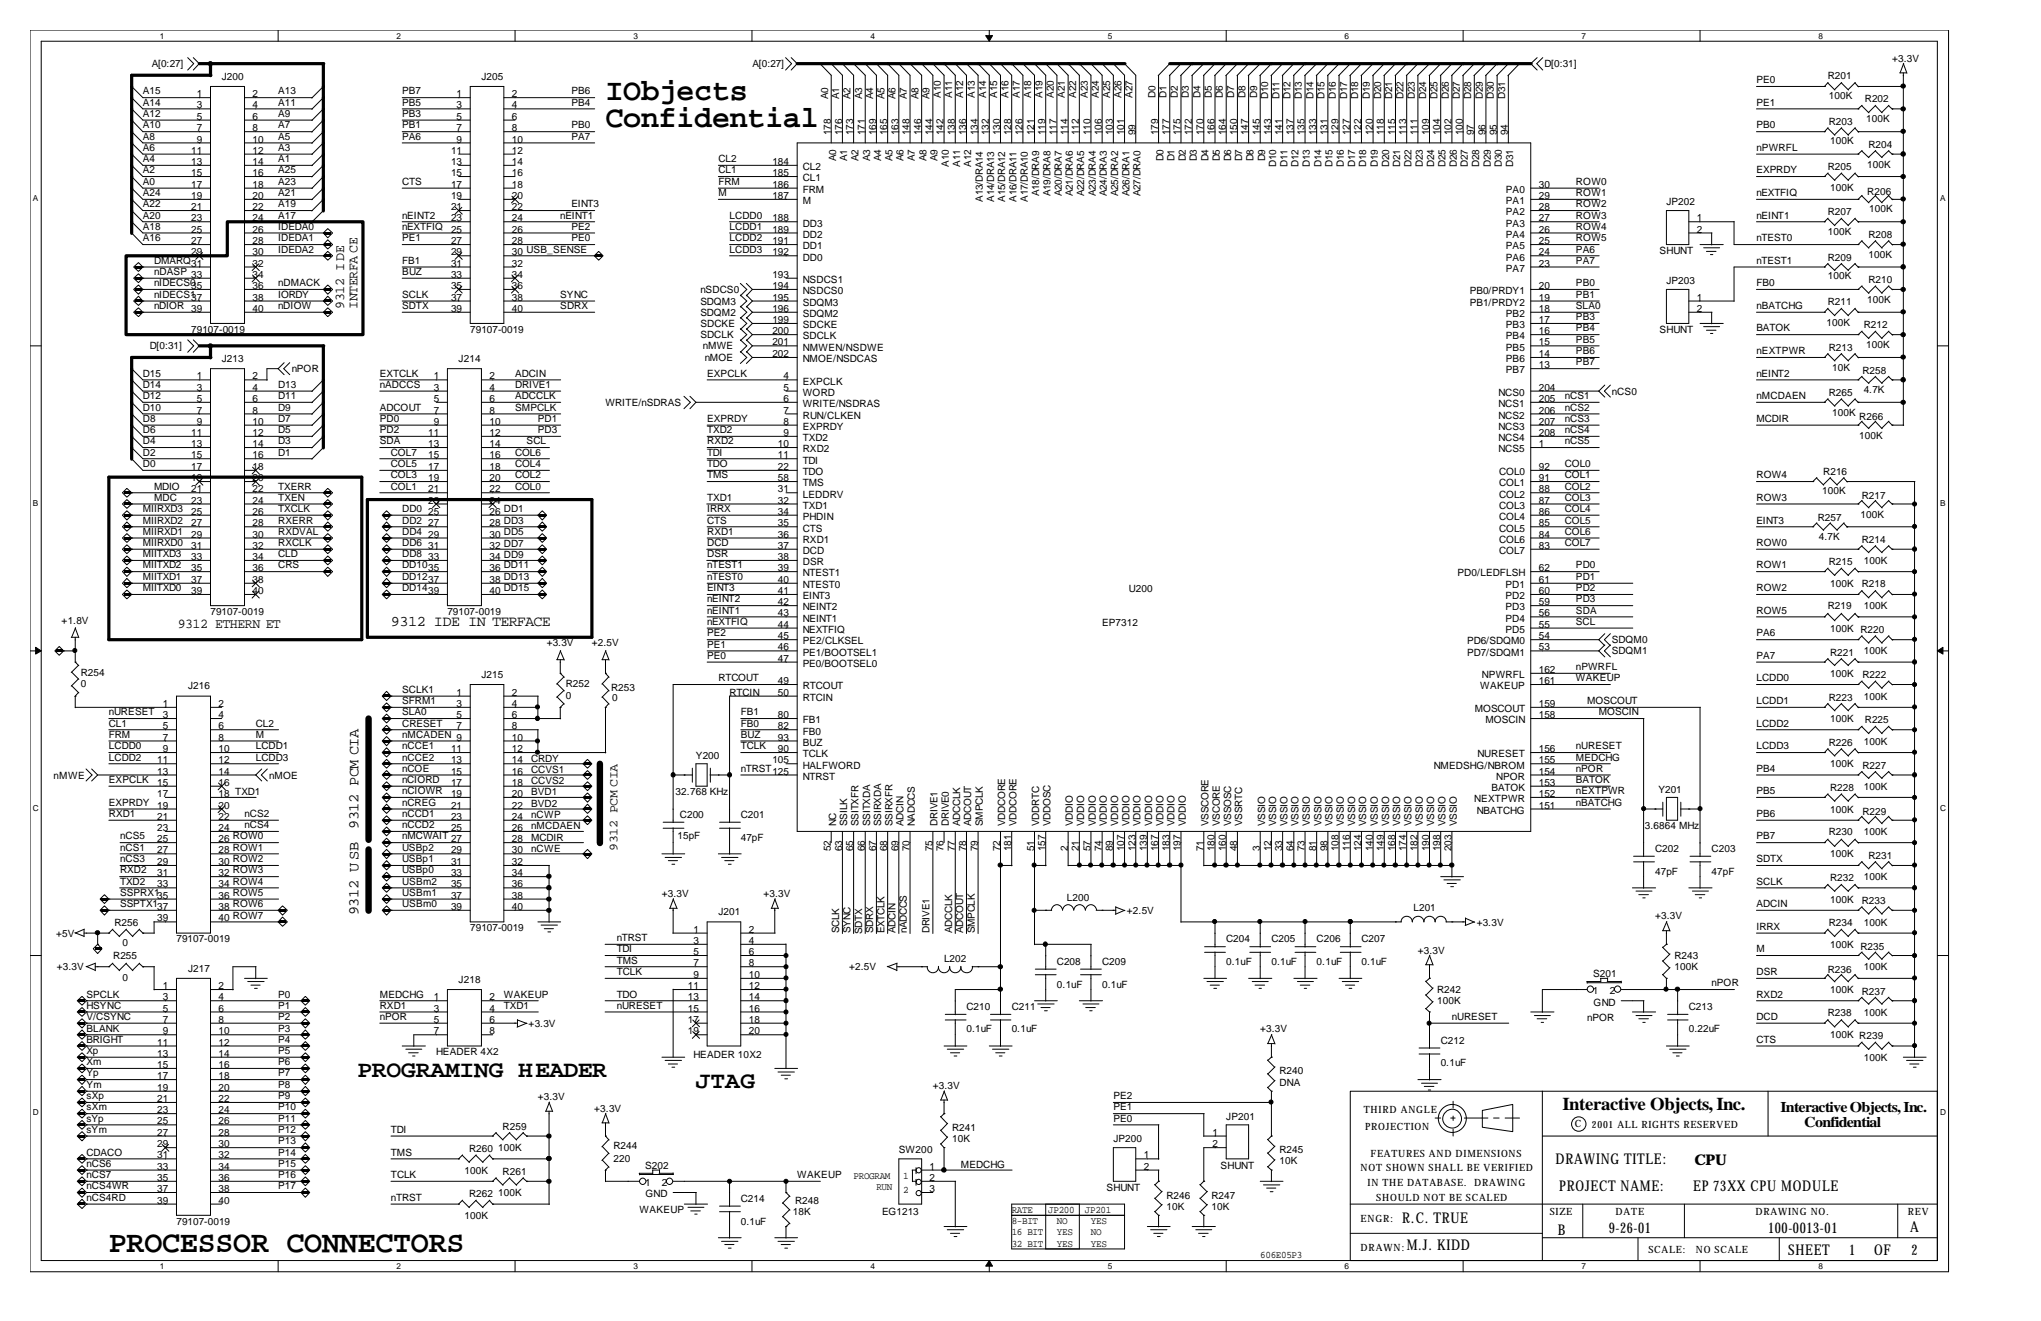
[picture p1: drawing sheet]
<svg xmlns="http://www.w3.org/2000/svg" width="432mm" height="279mm" viewBox="0 0 432 279" stroke-linecap="round" stroke-linejoin="round" font-family="sans-serif">
<defs><g id="words">
<g font-size="6.4">
<text x="128.1" y="21.3">IObjects</text>
<text x="128.1" y="26.8">Confidential</text>
<text x="23" y="264.8">PROCESSOR CONNECTORS</text>
</g>
<g font-size="5">
<text x="75.6" y="227.8">PROGRAMING HEADER</text>
<text x="147.2" y="230.1">JTAG</text>
</g>
<text font-size="3.8" x="330.5" y="234.8">Interactive Objects, Inc.</text>
<g font-size="3.1">
<text x="82.7" y="132.5">9312 IDE IN TERFACE</text>
<text x="75.9" y="175.3" transform="rotate(-90 75.9 175.3)">9312 PCM CIA</text>
<text x="75.9" y="193.5" transform="rotate(-90 75.9 193.5)">9312 U SB</text>
<text x="376.7" y="235.3">Interactive Objects, Inc.</text>
<text x="381.7" y="238.4">Confidential</text>
<text x="329.1" y="246.3">DRAWING TITLE:</text>
<text x="329.9" y="251.8">PROJECT NAME:</text>
<text x="358.2" y="251.8">EP 73XX CPU MODULE</text>
<text x="358.5" y="246.4">CPU</text>
<text x="296.7" y="258.7">R.C. TRUE</text>
<text x="329.6" y="261.1">B</text>
<text x="340.4" y="260.9">9-26-01</text>
<text x="374.1" y="260.9">100-0013-01</text>
<text x="404.1" y="260.6">A</text>
<text x="297.6" y="264.4">M.J. KIDD</text>
<text x="378.3" y="265.4">SHEET</text>
<text x="391.2" y="265.4">1</text>
<text x="396.5" y="265.4">OF</text>
<text x="404.4" y="265.4">2</text>
</g>
<g font-size="2.9">
<text x="72.8" y="65.3" transform="rotate(-90 72.8 65.3)">9312 I DE</text>
<text x="75.6" y="65.3" transform="rotate(-90 75.6 65.3)">INTERFA CE</text>
<text x="37.6" y="132.8">9312 ETHERN ET</text>
</g>
<text font-size="2.6" x="130.6" y="179.9" transform="rotate(-90 130.6 179.9)">9312 PCM CIA</text>
<g font-size="2.1">
<text x="32.1" y="14.2">A[0:27]</text>
<text x="46.9" y="16.8">J200</text>
<text x="101.9" y="16.8">J205</text>
<text x="159.2" y="14.2">A[0:27]</text>
<text x="326.7" y="14.2">D[0:31]</text>
<text x="371.6" y="17.6">PE0</text>
<text x="386.7" y="16.7">R201</text>
<text x="400.3" y="13">+3.3V</text>
<text x="30.2" y="22.4">A14</text>
<text x="30.2" y="20">A15</text>
<text x="41.7" y="20.6">1</text>
<text x="41.7" y="22.9">3</text>
<text x="53.4" y="20.6">2</text>
<text x="53.4" y="22.9">4</text>
<text x="58.8" y="20">A13</text>
<text x="58.8" y="22.4">A11</text>
<text x="85.1" y="20">PB7</text>
<text x="85.1" y="22.4">PB5</text>
<text x="96.6" y="20.6">1</text>
<text x="96.6" y="22.9">3</text>
<text x="108.3" y="20.6">2</text>
<text x="108.3" y="22.9">4</text>
<text x="120.9" y="20">PB6</text>
<text x="120.9" y="22.4">PB4</text>
<text x="175.2" y="20.9" transform="rotate(-90 175.2 20.9)">A0</text>
<text x="177.5" y="20.9" transform="rotate(-90 177.5 20.9)">A1</text>
<text x="179.9" y="20.9" transform="rotate(-90 179.9 20.9)">A2</text>
<text x="182.4" y="20.9" transform="rotate(-90 182.4 20.9)">A3</text>
<text x="184.7" y="20.9" transform="rotate(-90 184.7 20.9)">A4</text>
<text x="187.1" y="20.9" transform="rotate(-90 187.1 20.9)">A5</text>
<text x="189.5" y="20.9" transform="rotate(-90 189.5 20.9)">A6</text>
<text x="191.9" y="20.9" transform="rotate(-90 191.9 20.9)">A7</text>
<text x="194.3" y="20.9" transform="rotate(-90 194.3 20.9)">A8</text>
<text x="196.7" y="20.9" transform="rotate(-90 196.7 20.9)">A9</text>
<text x="199.1" y="20.7" transform="rotate(-90 199.1 20.7)">A10</text>
<text x="201.4" y="20.7" transform="rotate(-90 201.4 20.7)">A11</text>
<text x="203.8" y="20.7" transform="rotate(-90 203.8 20.7)">A12</text>
<text x="206.2" y="20.7" transform="rotate(-90 206.2 20.7)">A13</text>
<text x="208.6" y="20.7" transform="rotate(-90 208.6 20.7)">A14</text>
<text x="211" y="20.7" transform="rotate(-90 211 20.7)">A15</text>
<text x="213.4" y="20.7" transform="rotate(-90 213.4 20.7)">A16</text>
<text x="215.7" y="20.7" transform="rotate(-90 215.7 20.7)">A17</text>
<text x="218.2" y="20.7" transform="rotate(-90 218.2 20.7)">A18</text>
<text x="220.6" y="20.7" transform="rotate(-90 220.6 20.7)">A19</text>
<text x="222.9" y="20.7" transform="rotate(-90 222.9 20.7)">A20</text>
<text x="225.3" y="20.7" transform="rotate(-90 225.3 20.7)">A21</text>
<text x="227.7" y="20.7" transform="rotate(-90 227.7 20.7)">A22</text>
<text x="230.1" y="20.7" transform="rotate(-90 230.1 20.7)">A23</text>
<text x="232.5" y="20.7" transform="rotate(-90 232.5 20.7)">A24</text>
<text x="234.9" y="20.7" transform="rotate(-90 234.9 20.7)">A25</text>
<text x="237.2" y="20.7" transform="rotate(-90 237.2 20.7)">A26</text>
<text x="239.6" y="20.7" transform="rotate(-90 239.6 20.7)">A27</text>
<text x="244.4" y="20.7" transform="rotate(-90 244.4 20.7)">D0</text>
<text x="246.8" y="20.7" transform="rotate(-90 246.8 20.7)">D1</text>
<text x="249.2" y="20.7" transform="rotate(-90 249.2 20.7)">D2</text>
<text x="251.5" y="20.7" transform="rotate(-90 251.5 20.7)">D3</text>
<text x="254" y="20.7" transform="rotate(-90 254 20.7)">D4</text>
<text x="256.4" y="20.7" transform="rotate(-90 256.4 20.7)">D5</text>
<text x="258.7" y="20.7" transform="rotate(-90 258.7 20.7)">D6</text>
<text x="261.1" y="20.7" transform="rotate(-90 261.1 20.7)">D7</text>
<text x="263.5" y="20.7" transform="rotate(-90 263.5 20.7)">D8</text>
<text x="265.9" y="20.7" transform="rotate(-90 265.9 20.7)">D9</text>
<text x="268.3" y="20.9" transform="rotate(-90 268.3 20.9)">D10</text>
<text x="270.7" y="20.9" transform="rotate(-90 270.7 20.9)">D11</text>
<text x="273" y="20.9" transform="rotate(-90 273 20.9)">D12</text>
<text x="275.4" y="20.9" transform="rotate(-90 275.4 20.9)">D13</text>
<text x="277.9" y="20.9" transform="rotate(-90 277.9 20.9)">D14</text>
<text x="280.2" y="20.9" transform="rotate(-90 280.2 20.9)">D15</text>
<text x="282.6" y="20.9" transform="rotate(-90 282.6 20.9)">D16</text>
<text x="285" y="20.9" transform="rotate(-90 285 20.9)">D17</text>
<text x="287.4" y="20.9" transform="rotate(-90 287.4 20.9)">D18</text>
<text x="289.8" y="20.9" transform="rotate(-90 289.8 20.9)">D19</text>
<text x="292.2" y="20.9" transform="rotate(-90 292.2 20.9)">D20</text>
<text x="294.6" y="20.9" transform="rotate(-90 294.6 20.9)">D21</text>
<text x="296.9" y="20.9" transform="rotate(-90 296.9 20.9)">D22</text>
<text x="299.3" y="20.9" transform="rotate(-90 299.3 20.9)">D23</text>
<text x="301.8" y="20.9" transform="rotate(-90 301.8 20.9)">D24</text>
<text x="304.1" y="20.9" transform="rotate(-90 304.1 20.9)">D25</text>
<text x="306.5" y="20.9" transform="rotate(-90 306.5 20.9)">D26</text>
<text x="308.9" y="20.9" transform="rotate(-90 308.9 20.9)">D27</text>
<text x="311.2" y="20.9" transform="rotate(-90 311.2 20.9)">D28</text>
<text x="313.7" y="20.9" transform="rotate(-90 313.7 20.9)">D29</text>
<text x="316.1" y="20.9" transform="rotate(-90 316.1 20.9)">D30</text>
<text x="318.4" y="20.9" transform="rotate(-90 318.4 20.9)">D31</text>
<text x="371.6" y="22.4">PE1</text>
<text x="386.9" y="20.9">100K</text>
<text x="394.5" y="21.7">R202</text>
<text x="30.2" y="29.5">A8</text>
<text x="30.2" y="24.7">A12</text>
<text x="30.2" y="27.2">A10</text>
<text x="41.7" y="25.3">5</text>
<text x="41.7" y="27.8">7</text>
<text x="53.4" y="25.3">6</text>
<text x="53.4" y="27.8">8</text>
<text x="58.8" y="24.7">A9</text>
<text x="58.8" y="27.2">A7</text>
<text x="58.8" y="29.5">A5</text>
<text x="85.1" y="27.2">PB1</text>
<text x="85.1" y="24.7">PB3</text>
<text x="85.1" y="29.5">PA6</text>
<text x="96.6" y="25.3">5</text>
<text x="96.6" y="27.8">7</text>
<text x="108.3" y="25.3">6</text>
<text x="108.3" y="27.8">8</text>
<text x="120.9" y="29.5">PA7</text>
<text x="120.9" y="27.2">PB0</text>
<text x="175.8" y="28.5" transform="rotate(-90 175.8 28.5)">178</text>
<text x="178.1" y="28.5" transform="rotate(-90 178.1 28.5)">176</text>
<text x="180.5" y="28.5" transform="rotate(-90 180.5 28.5)">173</text>
<text x="183" y="28.5" transform="rotate(-90 183 28.5)">171</text>
<text x="185.3" y="28.5" transform="rotate(-90 185.3 28.5)">169</text>
<text x="187.7" y="28.5" transform="rotate(-90 187.7 28.5)">165</text>
<text x="190.1" y="28.5" transform="rotate(-90 190.1 28.5)">163</text>
<text x="192.4" y="28.5" transform="rotate(-90 192.4 28.5)">148</text>
<text x="194.9" y="28.5" transform="rotate(-90 194.9 28.5)">146</text>
<text x="197.3" y="28.5" transform="rotate(-90 197.3 28.5)">144</text>
<text x="199.6" y="28.5" transform="rotate(-90 199.6 28.5)">142</text>
<text x="202" y="28.5" transform="rotate(-90 202 28.5)">138</text>
<text x="204.4" y="28.5" transform="rotate(-90 204.4 28.5)">136</text>
<text x="206.8" y="28.5" transform="rotate(-90 206.8 28.5)">134</text>
<text x="209.2" y="28.5" transform="rotate(-90 209.2 28.5)">132</text>
<text x="211.6" y="28.5" transform="rotate(-90 211.6 28.5)">130</text>
<text x="214" y="28.5" transform="rotate(-90 214 28.5)">128</text>
<text x="216.3" y="28.5" transform="rotate(-90 216.3 28.5)">126</text>
<text x="218.8" y="28.5" transform="rotate(-90 218.8 28.5)">121</text>
<text x="221.1" y="28.5" transform="rotate(-90 221.1 28.5)">119</text>
<text x="223.5" y="28.5" transform="rotate(-90 223.5 28.5)">117</text>
<text x="225.9" y="28.5" transform="rotate(-90 225.9 28.5)">114</text>
<text x="228.3" y="28.5" transform="rotate(-90 228.3 28.5)">112</text>
<text x="230.7" y="28.5" transform="rotate(-90 230.7 28.5)">110</text>
<text x="233.1" y="28.5" transform="rotate(-90 233.1 28.5)">106</text>
<text x="235.5" y="28.5" transform="rotate(-90 235.5 28.5)">103</text>
<text x="237.8" y="28.5" transform="rotate(-90 237.8 28.5)">101</text>
<text x="240.2" y="28.5" transform="rotate(-90 240.2 28.5)">99</text>
<text x="245" y="28.5" transform="rotate(-90 245 28.5)">179</text>
<text x="247.4" y="28.5" transform="rotate(-90 247.4 28.5)">177</text>
<text x="249.8" y="28.5" transform="rotate(-90 249.8 28.5)">175</text>
<text x="252.1" y="28.5" transform="rotate(-90 252.1 28.5)">172</text>
<text x="254.6" y="28.5" transform="rotate(-90 254.6 28.5)">170</text>
<text x="257" y="28.5" transform="rotate(-90 257 28.5)">166</text>
<text x="259.3" y="28.5" transform="rotate(-90 259.3 28.5)">164</text>
<text x="261.7" y="28.5" transform="rotate(-90 261.7 28.5)">150</text>
<text x="264.1" y="28.5" transform="rotate(-90 264.1 28.5)">147</text>
<text x="266.5" y="28.5" transform="rotate(-90 266.5 28.5)">145</text>
<text x="268.9" y="28.5" transform="rotate(-90 268.9 28.5)">143</text>
<text x="271.3" y="28.5" transform="rotate(-90 271.3 28.5)">141</text>
<text x="273.6" y="28.5" transform="rotate(-90 273.6 28.5)">137</text>
<text x="276" y="28.5" transform="rotate(-90 276 28.5)">135</text>
<text x="278.5" y="28.5" transform="rotate(-90 278.5 28.5)">133</text>
<text x="280.8" y="28.5" transform="rotate(-90 280.8 28.5)">131</text>
<text x="283.2" y="28.5" transform="rotate(-90 283.2 28.5)">129</text>
<text x="285.6" y="28.5" transform="rotate(-90 285.6 28.5)">127</text>
<text x="288" y="28.5" transform="rotate(-90 288 28.5)">122</text>
<text x="290.4" y="28.5" transform="rotate(-90 290.4 28.5)">120</text>
<text x="292.8" y="28.5" transform="rotate(-90 292.8 28.5)">118</text>
<text x="295.1" y="28.5" transform="rotate(-90 295.1 28.5)">115</text>
<text x="297.5" y="28.5" transform="rotate(-90 297.5 28.5)">113</text>
<text x="299.9" y="28.5" transform="rotate(-90 299.9 28.5)">111</text>
<text x="302.3" y="28.5" transform="rotate(-90 302.3 28.5)">109</text>
<text x="304.7" y="28.5" transform="rotate(-90 304.7 28.5)">104</text>
<text x="307.1" y="28.5" transform="rotate(-90 307.1 28.5)">102</text>
<text x="309.5" y="28.5" transform="rotate(-90 309.5 28.5)">100</text>
<text x="311.8" y="28.5" transform="rotate(-90 311.8 28.5)">97</text>
<text x="314.3" y="28.5" transform="rotate(-90 314.3 28.5)">96</text>
<text x="316.7" y="28.5" transform="rotate(-90 316.7 28.5)">95</text>
<text x="319" y="28.5" transform="rotate(-90 319 28.5)">94</text>
<text x="371.6" y="27.2">PB0</text>
<text x="386.9" y="26.4">R203</text>
<text x="394.8" y="25.7">100K</text>
<text x="30.2" y="34.3">A4</text>
<text x="30.2" y="31.9">A6</text>
<text x="40.5" y="32.5">11</text>
<text x="40.5" y="34.9">13</text>
<text x="41.7" y="30.1">9</text>
<text x="53.4" y="30.1">10</text>
<text x="53.4" y="32.5">12</text>
<text x="53.4" y="34.9">14</text>
<text x="58.8" y="34.3">A1</text>
<text x="58.8" y="31.9">A3</text>
<text x="95.4" y="32.5">11</text>
<text x="95.4" y="34.9">13</text>
<text x="96.6" y="30.1">9</text>
<text x="108.3" y="30.1">10</text>
<text x="108.3" y="32.5">12</text>
<text x="108.3" y="34.9">14</text>
<text x="152" y="34.3">CL2</text>
<text x="163.4" y="34.9">184</text>
<text x="169.8" y="36">CL2</text>
<text x="176.9" y="34" transform="rotate(-90 176.9 34)">A0</text>
<text x="179.2" y="34" transform="rotate(-90 179.2 34)">A1</text>
<text x="181.6" y="34" transform="rotate(-90 181.6 34)">A2</text>
<text x="184.1" y="34" transform="rotate(-90 184.1 34)">A3</text>
<text x="186.4" y="34" transform="rotate(-90 186.4 34)">A4</text>
<text x="188.8" y="34" transform="rotate(-90 188.8 34)">A5</text>
<text x="191.2" y="34" transform="rotate(-90 191.2 34)">A6</text>
<text x="193.5" y="34" transform="rotate(-90 193.5 34)">A7</text>
<text x="196" y="34" transform="rotate(-90 196 34)">A8</text>
<text x="198.4" y="34" transform="rotate(-90 198.4 34)">A9</text>
<text x="200.7" y="35.2" transform="rotate(-90 200.7 35.2)">A10</text>
<text x="203.1" y="35.2" transform="rotate(-90 203.1 35.2)">A11</text>
<text x="205.5" y="35.2" transform="rotate(-90 205.5 35.2)">A12</text>
<text x="246.1" y="34.1" transform="rotate(-90 246.1 34.1)">D0</text>
<text x="248.5" y="34.1" transform="rotate(-90 248.5 34.1)">D1</text>
<text x="250.9" y="34.1" transform="rotate(-90 250.9 34.1)">D2</text>
<text x="253.2" y="34.1" transform="rotate(-90 253.2 34.1)">D3</text>
<text x="255.7" y="34.1" transform="rotate(-90 255.7 34.1)">D4</text>
<text x="258.1" y="34.1" transform="rotate(-90 258.1 34.1)">D5</text>
<text x="260.4" y="34.1" transform="rotate(-90 260.4 34.1)">D6</text>
<text x="262.8" y="34.1" transform="rotate(-90 262.8 34.1)">D7</text>
<text x="265.2" y="34.1" transform="rotate(-90 265.2 34.1)">D8</text>
<text x="267.6" y="34.1" transform="rotate(-90 267.6 34.1)">D9</text>
<text x="270" y="35.3" transform="rotate(-90 270 35.3)">D10</text>
<text x="272.4" y="35.3" transform="rotate(-90 272.4 35.3)">D11</text>
<text x="274.7" y="35.3" transform="rotate(-90 274.7 35.3)">D12</text>
<text x="277.1" y="35.3" transform="rotate(-90 277.1 35.3)">D13</text>
<text x="279.6" y="35.3" transform="rotate(-90 279.6 35.3)">D14</text>
<text x="281.9" y="35.3" transform="rotate(-90 281.9 35.3)">D15</text>
<text x="284.3" y="35.3" transform="rotate(-90 284.3 35.3)">D16</text>
<text x="286.7" y="35.3" transform="rotate(-90 286.7 35.3)">D17</text>
<text x="289.1" y="35.3" transform="rotate(-90 289.1 35.3)">D18</text>
<text x="291.5" y="35.3" transform="rotate(-90 291.5 35.3)">D19</text>
<text x="293.9" y="35.3" transform="rotate(-90 293.9 35.3)">D20</text>
<text x="296.2" y="35.3" transform="rotate(-90 296.2 35.3)">D21</text>
<text x="298.6" y="35.3" transform="rotate(-90 298.6 35.3)">D22</text>
<text x="301" y="35.3" transform="rotate(-90 301 35.3)">D23</text>
<text x="303.4" y="35.3" transform="rotate(-90 303.4 35.3)">D24</text>
<text x="305.8" y="35.3" transform="rotate(-90 305.8 35.3)">D25</text>
<text x="308.2" y="35.3" transform="rotate(-90 308.2 35.3)">D26</text>
<text x="310.6" y="35.3" transform="rotate(-90 310.6 35.3)">D27</text>
<text x="312.9" y="35.3" transform="rotate(-90 312.9 35.3)">D28</text>
<text x="315.4" y="35.3" transform="rotate(-90 315.4 35.3)">D29</text>
<text x="317.8" y="35.3" transform="rotate(-90 317.8 35.3)">D30</text>
<text x="320.1" y="35.3" transform="rotate(-90 320.1 35.3)">D31</text>
<text x="371.6" y="31.9">nPWRFL</text>
<text x="386.7" y="36">R205</text>
<text x="387.2" y="30.5">100K</text>
<text x="395.1" y="35.5">100K</text>
<text x="395.3" y="31.2">R204</text>
<text x="30.2" y="36.7">A2</text>
<text x="30.2" y="41.5">A24</text>
<text x="30.2" y="39.1">A0</text>
<text x="40.5" y="37.3">15</text>
<text x="40.5" y="39.7">17</text>
<text x="53.4" y="37.3">16</text>
<text x="53.4" y="39.7">18</text>
<text x="58.8" y="41.5">A21</text>
<text x="58.8" y="36.7">A25</text>
<text x="58.8" y="39.1">A23</text>
<text x="85.1" y="39.1">CTS</text>
<text x="95.4" y="37.3">15</text>
<text x="95.4" y="39.7">17</text>
<text x="108.3" y="37.3">16</text>
<text x="108.3" y="39.7">18</text>
<text x="152" y="36.7">CL1</text>
<text x="152" y="39.1">FRM</text>
<text x="152" y="41.5">M</text>
<text x="163.4" y="37.3">185</text>
<text x="163.4" y="39.7">186</text>
<text x="169.8" y="38.4">CL1</text>
<text x="169.8" y="40.8">FRM</text>
<text x="219.9" y="41.5" transform="rotate(-90 219.9 41.5)">A18/DRA9</text>
<text x="222.2" y="41.5" transform="rotate(-90 222.2 41.5)">A19/DRA8</text>
<text x="224.6" y="41.5" transform="rotate(-90 224.6 41.5)">A20/DRA7</text>
<text x="227" y="41.5" transform="rotate(-90 227 41.5)">A21/DRA6</text>
<text x="229.4" y="41.5" transform="rotate(-90 229.4 41.5)">A22/DRA5</text>
<text x="231.8" y="41.5" transform="rotate(-90 231.8 41.5)">A23/DRA4</text>
<text x="234.2" y="41.5" transform="rotate(-90 234.2 41.5)">A24/DRA3</text>
<text x="236.6" y="41.5" transform="rotate(-90 236.6 41.5)">A25/DRA2</text>
<text x="238.9" y="41.5" transform="rotate(-90 238.9 41.5)">A26/DRA1</text>
<text x="241.3" y="41.5" transform="rotate(-90 241.3 41.5)">A27/DRA0</text>
<text x="318.6" y="40.8">PA0</text>
<text x="325.5" y="39.7">30</text>
<text x="333.4" y="39.1">ROW0</text>
<text x="333.4" y="41.5">ROW1</text>
<text x="371.6" y="36.7">EXPRDY</text>
<text x="371.6" y="41.5">nEXTFIQ</text>
<text x="387.2" y="40.3">100K</text>
<text x="395.1" y="41.2">R206</text>
<text x="30.2" y="43.9">A22</text>
<text x="30.2" y="46.2">A20</text>
<text x="40.5" y="42.1">19</text>
<text x="40.5" y="44.4">21</text>
<text x="40.5" y="46.8">23</text>
<text x="53.4" y="42.1">20</text>
<text x="53.4" y="44.4">22</text>
<text x="53.4" y="46.8">24</text>
<text x="58.8" y="46.2">A17</text>
<text x="58.8" y="43.9">A19</text>
<text x="85.1" y="46.2">nEINT2</text>
<text x="95.4" y="42.1">19</text>
<text x="95.4" y="44.4">21</text>
<text x="95.4" y="46.8">23</text>
<text x="108.3" y="42.1">20</text>
<text x="108.3" y="44.4">22</text>
<text x="108.3" y="46.8">24</text>
<text x="118.5" y="46.2">nEINT1</text>
<text x="120.9" y="43.9">EINT3</text>
<text x="154.3" y="46.2">LCDD0</text>
<text x="163.4" y="42.1">187</text>
<text x="163.4" y="46.8">188</text>
<text x="169.8" y="43.2">M</text>
<text x="169.8" y="47.9">DD3</text>
<text x="207.9" y="42.7" transform="rotate(-90 207.9 42.7)">A13/DRA14</text>
<text x="210.3" y="42.7" transform="rotate(-90 210.3 42.7)">A14/DRA13</text>
<text x="212.7" y="42.7" transform="rotate(-90 212.7 42.7)">A15/DRA12</text>
<text x="215.1" y="42.7" transform="rotate(-90 215.1 42.7)">A16/DRA11</text>
<text x="217.4" y="42.7" transform="rotate(-90 217.4 42.7)">A17/DRA10</text>
<text x="318.6" y="47.9">PA3</text>
<text x="318.6" y="45.6">PA2</text>
<text x="318.6" y="43.2">PA1</text>
<text x="325.5" y="46.8">27</text>
<text x="325.5" y="44.4">28</text>
<text x="325.5" y="42.1">29</text>
<text x="333.4" y="43.9">ROW2</text>
<text x="333.4" y="46.2">ROW3</text>
<text x="352.6" y="43.3">JP202</text>
<text x="359" y="46.8">1</text>
<text x="371.6" y="46.2">nEINT1</text>
<text x="386.7" y="45.6">R207</text>
<text x="395.5" y="44.8">100K</text>
<text x="30.2" y="48.6">A18</text>
<text x="30.2" y="51.1">A16</text>
<text x="40.5" y="49.2">25</text>
<text x="40.5" y="51.6">27</text>
<text x="53.4" y="49.2">26</text>
<text x="53.4" y="51.6">28</text>
<text x="58.8" y="53.4">IDEDA2</text>
<text x="58.8" y="48.6">IDEDA0</text>
<text x="58.8" y="51.1">IDEDA1</text>
<text x="85.1" y="51.1">PE1</text>
<text x="85.1" y="48.6">nEXTFIQ</text>
<text x="95.4" y="49.2">25</text>
<text x="95.4" y="51.6">27</text>
<text x="108.3" y="49.2">26</text>
<text x="108.3" y="51.6">28</text>
<text x="111.4" y="53.4">USB_SENSE</text>
<text x="120.9" y="48.6">PE2</text>
<text x="120.9" y="51.1">PE0</text>
<text x="154.3" y="51.1">LCDD2</text>
<text x="154.3" y="48.6">LCDD1</text>
<text x="154.3" y="53.4">LCDD3</text>
<text x="163.4" y="49.2">189</text>
<text x="163.4" y="51.6">191</text>
<text x="169.8" y="50.3">DD2</text>
<text x="169.8" y="52.7">DD1</text>
<text x="318.6" y="52.7">PA5</text>
<text x="318.6" y="50.3">PA4</text>
<text x="325.5" y="51.6">25</text>
<text x="325.5" y="49.2">26</text>
<text x="333.4" y="48.6">ROW4</text>
<text x="333.4" y="51.1">ROW5</text>
<text x="333.4" y="53.4">PA6</text>
<text x="351.1" y="53.7">SHUNT</text>
<text x="359" y="49.2">2</text>
<text x="371.6" y="51.1">nTEST0</text>
<text x="386.7" y="49.6">100K</text>
<text x="395.3" y="50.3">R208</text>
<text x="32.6" y="58.2">nDASP</text>
<text x="32.6" y="55.8">DMARQ</text>
<text x="40.5" y="54">29</text>
<text x="40.5" y="56.4">31</text>
<text x="40.5" y="58.8">33</text>
<text x="53.4" y="54">30</text>
<text x="53.4" y="56.4">32</text>
<text x="53.4" y="58.8">34</text>
<text x="85.1" y="55.8">FB1</text>
<text x="85.1" y="58.2">BUZ</text>
<text x="95.4" y="54">29</text>
<text x="95.4" y="56.4">31</text>
<text x="95.4" y="58.8">33</text>
<text x="108.3" y="54">30</text>
<text x="108.3" y="56.4">32</text>
<text x="108.3" y="58.8">34</text>
<text x="163.4" y="54">192</text>
<text x="163.4" y="58.8">193</text>
<text x="169.8" y="55.1">DD0</text>
<text x="169.8" y="59.9">NSDCS1</text>
<text x="318.6" y="57.5">PA7</text>
<text x="318.6" y="55.1">PA6</text>
<text x="325.5" y="56.4">23</text>
<text x="325.5" y="54">24</text>
<text x="333.4" y="55.8">PA7</text>
<text x="371.6" y="55.8">nTEST1</text>
<text x="386.7" y="55.1">R209</text>
<text x="386.7" y="59.1">100K</text>
<text x="395.3" y="54.6">100K</text>
<text x="395.3" y="59.9">R210</text>
<text x="32.6" y="60.5">nIDECS0</text>
<text x="32.6" y="63">nIDECS1</text>
<text x="32.6" y="65.4">nDIOR</text>
<text x="40.5" y="61.1">35</text>
<text x="40.5" y="63.6">37</text>
<text x="40.5" y="66">39</text>
<text x="53.4" y="61.1">36</text>
<text x="53.4" y="63.6">38</text>
<text x="53.4" y="66">40</text>
<text x="58.8" y="65.4">nDIOW</text>
<text x="58.8" y="63">IORDY</text>
<text x="58.8" y="60.5">nDMACK</text>
<text x="85.1" y="63">SCLK</text>
<text x="85.1" y="65.4">SDTX</text>
<text x="95.4" y="61.1">35</text>
<text x="95.4" y="63.6">37</text>
<text x="95.4" y="66">39</text>
<text x="108.3" y="61.1">36</text>
<text x="108.3" y="63.6">38</text>
<text x="108.3" y="66">40</text>
<text x="118.5" y="63">SYNC</text>
<text x="118.5" y="65.4">SDRX</text>
<text x="148.2" y="62">nSDCS0</text>
<text x="148.2" y="64.4">SDQM3</text>
<text x="163.4" y="61.1">194</text>
<text x="163.4" y="63.6">195</text>
<text x="163.4" y="66">196</text>
<text x="169.8" y="62.2">NSDCS0</text>
<text x="169.8" y="64.7">SDQM3</text>
<text x="311" y="64.7">PB1/PRDY2</text>
<text x="311" y="62.2">PB0/PRDY1</text>
<text x="325.5" y="66">18</text>
<text x="325.5" y="63.6">19</text>
<text x="325.5" y="61.1">20</text>
<text x="333.4" y="60.5">PB0</text>
<text x="333.4" y="63">PB1</text>
<text x="333.4" y="65.4">SLA0</text>
<text x="352.6" y="60.1">JP203</text>
<text x="359" y="63.6">1</text>
<text x="359" y="66">2</text>
<text x="371.6" y="60.5">FB0</text>
<text x="371.6" y="65.4">nBATCHG</text>
<text x="386.7" y="64.6">R211</text>
<text x="395.1" y="64.2">100K</text>
<text x="40.5" y="70.4">79107-0019</text>
<text x="99.5" y="70.4">79107-0019</text>
<text x="148.2" y="71.5">SDCLK</text>
<text x="148.2" y="69.2">SDCKE</text>
<text x="148.2" y="66.8">SDQM2</text>
<text x="163.4" y="68.3">199</text>
<text x="163.4" y="70.7">200</text>
<text x="169.8" y="67.1">SDQM2</text>
<text x="169.8" y="69.4">SDCKE</text>
<text x="169.8" y="71.8">SDCLK</text>
<text x="318.6" y="71.8">PB4</text>
<text x="318.6" y="69.4">PB3</text>
<text x="318.6" y="67.1">PB2</text>
<text x="325.5" y="70.7">16</text>
<text x="325.5" y="68.3">17</text>
<text x="333.4" y="67.7">PB3</text>
<text x="333.4" y="70.1">PB4</text>
<text x="351.1" y="70.4">SHUNT</text>
<text x="371.6" y="70.1">BATOK</text>
<text x="386.4" y="68.9">100K</text>
<text x="394.3" y="69.4">R212</text>
<text x="31.7" y="73.9">D[0:31]</text>
<text x="46.9" y="76.5">J213</text>
<text x="97" y="76.5">J214</text>
<text x="148.7" y="73.9">nMWE</text>
<text x="149.1" y="76.4">nMOE</text>
<text x="163.4" y="73.1">201</text>
<text x="163.4" y="75.5">202</text>
<text x="169.8" y="74.2">NMWEN/NSDWE</text>
<text x="169.8" y="76.6">NMOE/NSDCAS</text>
<text x="318.6" y="76.6">PB6</text>
<text x="318.6" y="74.2">PB5</text>
<text x="325.5" y="77.9">13</text>
<text x="325.5" y="75.5">14</text>
<text x="325.5" y="73.1">15</text>
<text x="333.4" y="72.5">PB5</text>
<text x="333.4" y="74.9">PB6</text>
<text x="333.4" y="77.3">PB7</text>
<text x="371.6" y="74.9">nEXTPWR</text>
<text x="386.9" y="74.2">R213</text>
<text x="394.8" y="73.7">100K</text>
<text x="30.2" y="79.7">D15</text>
<text x="30.2" y="82">D14</text>
<text x="41.7" y="80.3">1</text>
<text x="41.7" y="82.6">3</text>
<text x="53.4" y="80.3">2</text>
<text x="53.4" y="82.6">4</text>
<text x="58.8" y="82">D13</text>
<text x="61.7" y="78.7">nPOR</text>
<text x="80.3" y="79.7">EXTCLK</text>
<text x="80.3" y="82">nADCCS</text>
<text x="91.8" y="80.3">1</text>
<text x="91.8" y="82.6">3</text>
<text x="103.5" y="80.3">2</text>
<text x="103.5" y="82.6">4</text>
<text x="109" y="79.7">ADCIN</text>
<text x="109" y="82">DRIVE1</text>
<text x="149.6" y="79.7">EXPCLK</text>
<text x="165.8" y="80.3">4</text>
<text x="165.8" y="82.6">5</text>
<text x="169.8" y="81.4">EXPCLK</text>
<text x="169.8" y="83.7">WORD</text>
<text x="317" y="83.7">NCS0</text>
<text x="318.6" y="79">PB7</text>
<text x="325.5" y="82.6">204</text>
<text x="341" y="83.5">nCS0</text>
<text x="371.6" y="79.7">nEINT2</text>
<text x="386.9" y="83.7">R265</text>
<text x="387.6" y="78.5">10K</text>
<text x="394" y="79.2">R258</text>
<text x="394.3" y="83.2">4.7K</text>
<text x="30.2" y="89.2">D8</text>
<text x="30.2" y="86.9">D10</text>
<text x="30.2" y="84.4">D12</text>
<text x="41.7" y="85">5</text>
<text x="41.7" y="87.5">7</text>
<text x="41.7" y="89.8">9</text>
<text x="53.4" y="85">6</text>
<text x="53.4" y="87.5">8</text>
<text x="53.4" y="89.8">10</text>
<text x="58.8" y="89.2">D7</text>
<text x="58.8" y="84.4">D11</text>
<text x="58.8" y="86.9">D9</text>
<text x="80.3" y="86.9">ADCOUT</text>
<text x="80.3" y="89.2">PD0</text>
<text x="91.8" y="85">5</text>
<text x="91.8" y="87.5">7</text>
<text x="91.8" y="89.8">9</text>
<text x="103.5" y="85">6</text>
<text x="103.5" y="87.5">8</text>
<text x="103.5" y="89.8">10</text>
<text x="109" y="86.9">SMPCLK</text>
<text x="109" y="84.4">ADCCLK</text>
<text x="113.8" y="89.2">PD1</text>
<text x="128.1" y="85.9">WRITE/nSDRAS</text>
<text x="149.6" y="89.2">EXPRDY</text>
<text x="165.8" y="85">6</text>
<text x="165.8" y="87.5">7</text>
<text x="165.8" y="89.8">8</text>
<text x="169.8" y="86.1">WRITE/NSDRAS</text>
<text x="169.8" y="88.6">RUN/CLKEN</text>
<text x="317" y="86.1">NCS1</text>
<text x="317" y="88.6">NCS2</text>
<text x="325.5" y="85">205</text>
<text x="325.5" y="87.5">206</text>
<text x="325.5" y="89.8">207</text>
<text x="331" y="89.2">nCS3</text>
<text x="331" y="86.9">nCS2</text>
<text x="331" y="84.4">nCS1</text>
<text x="371.6" y="89.2">MCDIR</text>
<text x="371.6" y="84.4">nMCDAEN</text>
<text x="387.6" y="88.1">100K</text>
<text x="393.4" y="88.7">R266</text>
<text x="30.2" y="94">D4</text>
<text x="30.2" y="91.6">D6</text>
<text x="40.5" y="92.2">11</text>
<text x="40.5" y="94.6">13</text>
<text x="53.4" y="92.2">12</text>
<text x="53.4" y="94.6">14</text>
<text x="58.8" y="91.6">D5</text>
<text x="58.8" y="94">D3</text>
<text x="80.3" y="94">SDA</text>
<text x="80.3" y="91.6">PD2</text>
<text x="90.6" y="92.2">11</text>
<text x="90.6" y="94.6">13</text>
<text x="103.5" y="92.2">12</text>
<text x="103.5" y="94.6">14</text>
<text x="111.4" y="94">SCL</text>
<text x="113.8" y="91.6">PD3</text>
<text x="149.6" y="91.6">TXD2</text>
<text x="149.6" y="94">RXD2</text>
<text x="164.6" y="94.6">10</text>
<text x="165.8" y="92.2">9</text>
<text x="169.8" y="90.9">EXPRDY</text>
<text x="169.8" y="93.3">TXD2</text>
<text x="169.8" y="95.7">RXD2</text>
<text x="317" y="90.9">NCS3</text>
<text x="317" y="93.3">NCS4</text>
<text x="317" y="95.7">NCS5</text>
<text x="325.5" y="94.6">1</text>
<text x="325.5" y="92.2">208</text>
<text x="331" y="94">nCS5</text>
<text x="331" y="91.6">nCS4</text>
<text x="393.4" y="92.8">100K</text>
<text x="30.2" y="98.8">D0</text>
<text x="30.2" y="96.4">D2</text>
<text x="40.5" y="96.9">15</text>
<text x="40.5" y="99.4">17</text>
<text x="40.5" y="101.8">19</text>
<text x="53.4" y="96.9">16</text>
<text x="53.4" y="99.4">18</text>
<text x="53.4" y="101.8">20</text>
<text x="58.8" y="96.4">D1</text>
<text x="82.7" y="101.2">COL3</text>
<text x="82.7" y="96.4">COL7</text>
<text x="82.7" y="98.8">COL5</text>
<text x="90.6" y="96.9">15</text>
<text x="90.6" y="99.4">17</text>
<text x="90.6" y="101.8">19</text>
<text x="103.5" y="96.9">16</text>
<text x="103.5" y="99.4">18</text>
<text x="103.5" y="101.8">20</text>
<text x="109" y="96.4">COL6</text>
<text x="109" y="98.8">COL4</text>
<text x="109" y="101.2">COL2</text>
<text x="149.6" y="96.4">TDI</text>
<text x="149.6" y="98.8">TDO</text>
<text x="149.6" y="101.2">TMS</text>
<text x="164.6" y="96.9">11</text>
<text x="164.6" y="99.4">22</text>
<text x="164.6" y="101.8">58</text>
<text x="169.8" y="98">TDI</text>
<text x="169.8" y="100.5">TDO</text>
<text x="317.2" y="100.5">COL0</text>
<text x="325.5" y="101.8">91</text>
<text x="325.5" y="99.4">92</text>
<text x="331" y="98.8">COL0</text>
<text x="331" y="101.2">COL1</text>
<text x="371.6" y="101.2">ROW4</text>
<text x="385.7" y="100.4">R216</text>
<text x="32.6" y="103.5">MDIO</text>
<text x="32.6" y="105.9">MDC</text>
<text x="40.5" y="104.1">21</text>
<text x="40.5" y="106.5">23</text>
<text x="53.4" y="104.1">22</text>
<text x="53.4" y="106.5">24</text>
<text x="58.8" y="103.5">TXERR</text>
<text x="58.8" y="105.9">TXEN</text>
<text x="82.7" y="103.5">COL1</text>
<text x="90.6" y="104.1">21</text>
<text x="90.6" y="106.5">23</text>
<text x="103.5" y="104.1">22</text>
<text x="103.5" y="106.5">24</text>
<text x="109" y="103.5">COL0</text>
<text x="149.6" y="105.9">TXD1</text>
<text x="164.6" y="104.1">31</text>
<text x="164.6" y="106.5">32</text>
<text x="169.8" y="105.2">LEDDRV</text>
<text x="169.8" y="107.6">TXD1</text>
<text x="169.8" y="102.9">TMS</text>
<text x="317.2" y="107.6">COL3</text>
<text x="317.2" y="105.2">COL2</text>
<text x="317.2" y="102.9">COL1</text>
<text x="325.5" y="106.5">87</text>
<text x="325.5" y="104.1">88</text>
<text x="331" y="103.5">COL2</text>
<text x="331" y="105.9">COL3</text>
<text x="371.6" y="105.9">ROW3</text>
<text x="385.5" y="104.5">100K</text>
<text x="393.9" y="105.5">R217</text>
<text x="30.2" y="113.1">MIIRXD1</text>
<text x="30.2" y="108.3">MIIRXD3</text>
<text x="30.2" y="110.7">MIIRXD2</text>
<text x="40.5" y="108.9">25</text>
<text x="40.5" y="111.3">27</text>
<text x="40.5" y="113.7">29</text>
<text x="53.4" y="108.9">26</text>
<text x="53.4" y="111.3">28</text>
<text x="53.4" y="113.7">30</text>
<text x="58.8" y="113.1">RXDVAL</text>
<text x="58.8" y="108.3">TXCLK</text>
<text x="58.8" y="110.7">RXERR</text>
<text x="85.1" y="113.1">DD4</text>
<text x="85.1" y="110.7">DD2</text>
<text x="85.1" y="108.3">DD0</text>
<text x="90.6" y="108.9">25</text>
<text x="90.6" y="111.3">27</text>
<text x="90.6" y="113.7">29</text>
<text x="103.5" y="108.9">26</text>
<text x="103.5" y="111.3">28</text>
<text x="103.5" y="113.7">30</text>
<text x="106.6" y="113.1">DD5</text>
<text x="106.6" y="108.3">DD1</text>
<text x="106.6" y="110.7">DD3</text>
<text x="149.6" y="108.3">IRRX</text>
<text x="149.6" y="110.7">CTS</text>
<text x="149.6" y="113.1">RXD1</text>
<text x="164.6" y="108.9">34</text>
<text x="164.6" y="111.3">35</text>
<text x="164.6" y="113.7">36</text>
<text x="169.8" y="110">PHDIN</text>
<text x="169.8" y="112.4">CTS</text>
<text x="317.2" y="112.4">COL5</text>
<text x="317.2" y="110">COL4</text>
<text x="325.5" y="113.7">84</text>
<text x="325.5" y="111.3">85</text>
<text x="325.5" y="108.9">86</text>
<text x="331" y="108.3">COL4</text>
<text x="331" y="110.7">COL5</text>
<text x="331" y="113.1">COL6</text>
<text x="371.6" y="110.7">EINT3</text>
<text x="384.6" y="110.2">R257</text>
<text x="393.6" y="109.5">100K</text>
<text x="30.2" y="115.5">MIIRXD0</text>
<text x="30.2" y="117.9">MIITXD3</text>
<text x="40.5" y="116.1">31</text>
<text x="40.5" y="118.4">33</text>
<text x="53.4" y="116.1">32</text>
<text x="53.4" y="118.4">34</text>
<text x="58.8" y="117.9">CLD</text>
<text x="58.8" y="115.5">RXCLK</text>
<text x="85.1" y="115.5">DD6</text>
<text x="85.1" y="117.9">DD8</text>
<text x="90.6" y="116.1">31</text>
<text x="90.6" y="118.4">33</text>
<text x="103.5" y="116.1">32 DD7</text>
<text x="103.5" y="118.4">34 DD9</text>
<text x="149.6" y="115.5">DCD</text>
<text x="149.6" y="117.9">DSR</text>
<text x="164.6" y="116.1">37</text>
<text x="164.6" y="118.4">38</text>
<text x="169.8" y="114.8">RXD1</text>
<text x="169.8" y="117.2">DCD</text>
<text x="169.8" y="119.5">DSR</text>
<text x="317.2" y="117.2">COL7</text>
<text x="317.2" y="114.8">COL6</text>
<text x="325.5" y="116.1">83</text>
<text x="331" y="115.5">COL7</text>
<text x="371.6" y="115.5">ROW0</text>
<text x="384.8" y="114.3">4.7K</text>
<text x="386.9" y="119.5">R215</text>
<text x="393.9" y="114.8">R214</text>
<text x="394.3" y="119.3">100K</text>
<text x="30.2" y="122.7">MIITXD1</text>
<text x="30.2" y="120.2">MIITXD2</text>
<text x="30.2" y="125.1">MIITXD0</text>
<text x="40.5" y="120.8">35</text>
<text x="40.5" y="123.3">37</text>
<text x="40.5" y="125.6">39</text>
<text x="53.4" y="120.8">36</text>
<text x="53.4" y="123.3">38</text>
<text x="53.4" y="125.6">40</text>
<text x="58.8" y="120.2">CRS</text>
<text x="85.1" y="122.7">DD12</text>
<text x="85.1" y="120.2">DD10</text>
<text x="85.1" y="125.1">DD14</text>
<text x="90.6" y="120.8">35</text>
<text x="90.6" y="123.3">37</text>
<text x="90.6" y="125.6">39</text>
<text x="103.5" y="120.8">36</text>
<text x="103.5" y="123.3">38</text>
<text x="103.5" y="125.6">40</text>
<text x="106.6" y="122.7">DD13</text>
<text x="106.6" y="125.1">DD15</text>
<text x="106.6" y="120.2">DD11</text>
<text x="149.6" y="120.2">nTEST1</text>
<text x="149.6" y="122.7">nTEST0</text>
<text x="149.6" y="125.1">EINT3</text>
<text x="164.6" y="120.8">39</text>
<text x="164.6" y="123.3">40</text>
<text x="164.6" y="125.6">41</text>
<text x="169.8" y="121.9">NTEST1</text>
<text x="169.8" y="124.4">NTEST0</text>
<text x="238.8" y="125.3">U200</text>
<text x="308.4" y="121.9">PD0/LEDFLSH</text>
<text x="318.5" y="124.4">PD1</text>
<text x="325.5" y="125.6">60</text>
<text x="325.5" y="123.3">61</text>
<text x="325.5" y="120.8">62</text>
<text x="333.4" y="120.2">PD0</text>
<text x="333.4" y="122.7">PD1</text>
<text x="333.4" y="125.1">PD2</text>
<text x="371.6" y="125.1">ROW2</text>
<text x="371.6" y="120.2">ROW1</text>
<text x="387.2" y="124.1">100K</text>
<text x="393.9" y="124.1">R218</text>
<text x="13" y="132">+1.8V</text>
<text x="44.5" y="130">79107-0019</text>
<text x="94.7" y="130">79107-0019</text>
<text x="149.6" y="127.4">nEINT2</text>
<text x="149.6" y="129.8">nEINT1</text>
<text x="164.6" y="128">42</text>
<text x="164.6" y="130.4">43</text>
<text x="169.8" y="126.7">EINT3</text>
<text x="169.8" y="129.1">NEINT2</text>
<text x="169.8" y="131.5">NEINT1</text>
<text x="318.5" y="129.1">PD3</text>
<text x="318.5" y="126.7">PD2</text>
<text x="318.5" y="131.5">PD4</text>
<text x="325.5" y="130.4">56</text>
<text x="325.5" y="128">59</text>
<text x="333.4" y="127.4">PD3</text>
<text x="333.4" y="129.8">SDA</text>
<text x="371.6" y="129.8">ROW5</text>
<text x="386.7" y="128.9">R219</text>
<text x="394.3" y="128.9">100K</text>
<text x="115.7" y="136.7">+3.3V</text>
<text x="125.2" y="136.7">+2.5V</text>
<text x="149.6" y="132.2">nEXTFIQ</text>
<text x="149.6" y="134.6">PE2</text>
<text x="149.6" y="137">PE1</text>
<text x="164.6" y="132.8">44</text>
<text x="164.6" y="135.2">45</text>
<text x="164.6" y="137.6">46</text>
<text x="169.8" y="133.9">NEXTFIQ</text>
<text x="169.8" y="136.3">PE2/CLKSEL</text>
<text x="233.2" y="132.4">EP7312</text>
<text x="310.4" y="136.3">PD6/SDQM0</text>
<text x="318.5" y="133.9">PD5</text>
<text x="325.5" y="137.6">53</text>
<text x="325.5" y="135.2">54</text>
<text x="325.5" y="132.8">55</text>
<text x="333.4" y="132.2">SCL</text>
<text x="341" y="136.1">SDQM0</text>
<text x="371.6" y="134.6">PA6</text>
<text x="387.2" y="133.6">100K R220</text>
<text x="17.1" y="142.9">R254</text>
<text x="101.9" y="143.4">J215</text>
<text x="149.6" y="139.4">PE0</text>
<text x="164.6" y="140">47</text>
<text x="169.8" y="138.7">PE1/BOOTSEL1</text>
<text x="169.8" y="141.1">PE0/BOOTSEL0</text>
<text x="310.4" y="138.7">PD7/SDQM1</text>
<text x="313.5" y="143.4">NPWRFL</text>
<text x="325.5" y="142.3">162</text>
<text x="333.4" y="141.7">nPWRFL</text>
<text x="341" y="138.4">SDQM1</text>
<text x="371.6" y="139.4">PA7</text>
<text x="387.2" y="138.7">R221</text>
<text x="387.2" y="143.2">100K</text>
<text x="394" y="143.4">R222</text>
<text x="394.3" y="138.4">100K</text>
<text x="17.1" y="145.3">0</text>
<text x="34.5" y="149.5">1</text>
<text x="39.8" y="145.8">J216</text>
<text x="46.2" y="149.5">2</text>
<text x="85.1" y="146.6">SCLK1</text>
<text x="85.1" y="148.9">SFRM1</text>
<text x="96.6" y="147.2">1</text>
<text x="96.6" y="149.5">3</text>
<text x="108.3" y="147.2">2</text>
<text x="108.3" y="149.5">4</text>
<text x="119.7" y="145.3">R252</text>
<text x="119.7" y="147.7">0</text>
<text x="129.3" y="146">R253</text>
<text x="129.5" y="148.2">0</text>
<text x="152" y="144.1">RTCOUT</text>
<text x="154.3" y="147.2">RTCIN</text>
<text x="164.6" y="144.7">49</text>
<text x="164.6" y="147.2">50</text>
<text x="169.8" y="145.8">RTCOUT</text>
<text x="169.8" y="148.3">RTCIN</text>
<text x="313.2" y="145.8">WAKEUP</text>
<text x="325.5" y="149.5">159</text>
<text x="325.5" y="144.7">161</text>
<text x="333.4" y="144.1">WAKEUP</text>
<text x="335.8" y="148.9">MOSCOUT</text>
<text x="371.6" y="144.1">LCDD0</text>
<text x="371.6" y="148.9">LCDD1</text>
<text x="386.9" y="148.2">R223</text>
<text x="394.3" y="148">100K</text>
<text x="23" y="151.3">nURESET</text>
<text x="23" y="153.7">CL1</text>
<text x="34.5" y="151.9">3</text>
<text x="34.5" y="154.3">5</text>
<text x="46.2" y="151.9">4</text>
<text x="46.2" y="154.3">6</text>
<text x="54.1" y="153.7">CL2</text>
<text x="85.1" y="151.3">SLA0</text>
<text x="85.1" y="153.7">CRESET</text>
<text x="96.6" y="151.9">5</text>
<text x="96.6" y="154.3">7</text>
<text x="108.3" y="151.9">6</text>
<text x="108.3" y="154.3">8</text>
<text x="156.7" y="153.7">FB0</text>
<text x="156.7" y="151.3">FB1</text>
<text x="164.6" y="151.9">80</text>
<text x="164.6" y="154.3">82</text>
<text x="169.8" y="153">FB1</text>
<text x="169.8" y="155.4">FB0</text>
<text x="312" y="150.6">MOSCOUT</text>
<text x="314.3" y="153">MOSCIN</text>
<text x="325.5" y="151.9">158</text>
<text x="338.2" y="151.3">MOSCIN</text>
<text x="371.6" y="153.7">LCDD2</text>
<text x="387.2" y="152.7">100K</text>
<text x="394.5" y="153">R225</text>
<text x="23" y="156">FRM</text>
<text x="23" y="158.5">LCDD0</text>
<text x="23" y="160.9">LCDD2</text>
<text x="33.3" y="161.5">11</text>
<text x="34.5" y="156.6">7</text>
<text x="34.5" y="159.1">9</text>
<text x="46.2" y="156.6">8</text>
<text x="46.2" y="159.1">10</text>
<text x="46.2" y="161.5">12</text>
<text x="54.1" y="160.9">LCDD3</text>
<text x="54.1" y="158.5">LCDD1</text>
<text x="54.1" y="156">M</text>
<text x="85.1" y="160.9">nCCE2</text>
<text x="85.1" y="156">nMCADEN</text>
<text x="85.1" y="158.5">nCCE1</text>
<text x="95.4" y="159.1">11</text>
<text x="95.4" y="161.5">13</text>
<text x="96.6" y="156.6">9</text>
<text x="108.3" y="156.6">10</text>
<text x="108.3" y="159.1">12</text>
<text x="108.3" y="161.5">14</text>
<text x="112.4" y="161.1">CRDY</text>
<text x="147.2" y="160.6">Y200</text>
<text x="156.7" y="156">BUZ</text>
<text x="156.7" y="158.5">TCLK</text>
<text x="163.4" y="161.5">105</text>
<text x="164.6" y="159.1">90</text>
<text x="164.6" y="156.6">93</text>
<text x="169.8" y="160.2">TCLK</text>
<text x="169.8" y="157.7">BUZ</text>
<text x="312.6" y="160.2">NURESET</text>
<text x="325.5" y="161.5">155</text>
<text x="325.5" y="159.1">156</text>
<text x="333.4" y="158.5">nURESET</text>
<text x="333.4" y="160.9">MEDCHG</text>
<text x="371.6" y="158.5">LCDD3</text>
<text x="386.9" y="157.7">R226</text>
<text x="394.3" y="157.5">100K</text>
<text x="11.3" y="164.7">nMWE</text>
<text x="23" y="165.6">EXPCLK</text>
<text x="33.3" y="163.8">13</text>
<text x="33.3" y="166.2">15</text>
<text x="46.2" y="163.8">14</text>
<text x="46.2" y="166.2">16</text>
<text x="57" y="164.7">nMOE</text>
<text x="85.1" y="168">nCIOWR</text>
<text x="85.1" y="165.6">nCIORD</text>
<text x="85.1" y="163.2">nCOE</text>
<text x="95.4" y="163.8">15</text>
<text x="95.4" y="166.2">17</text>
<text x="108.3" y="163.8">16</text>
<text x="108.3" y="166.2">18</text>
<text x="112.4" y="165.9">CCVS2</text>
<text x="112.4" y="163.5">CCVS1</text>
<text x="156.7" y="163.2">nTRST</text>
<text x="163.4" y="163.8">125</text>
<text x="169.8" y="162.6">HALFWORD</text>
<text x="169.8" y="164.9">NTRST</text>
<text x="303.4" y="162.6">NMEDSHG/NBROM</text>
<text x="315.6" y="167.3">BATOK</text>
<text x="316.6" y="164.9">NPOR</text>
<text x="325.5" y="166.2">153</text>
<text x="325.5" y="163.8">154</text>
<text x="333.4" y="163.2">nPOR</text>
<text x="333.4" y="165.6">BATOK</text>
<text x="333.4" y="168">nEXTPWR</text>
<text x="350.9" y="167.8">Y201</text>
<text x="371.6" y="168">PB5</text>
<text x="371.6" y="163.2">PB4</text>
<text x="387.2" y="162.3">100K</text>
<text x="387.2" y="167.3">R228</text>
<text x="394" y="162.6">R227</text>
<text x="394.3" y="167">100K</text>
<text x="23" y="172.8">RXD1</text>
<text x="23" y="170.4">EXPRDY</text>
<text x="33.3" y="168.6">17</text>
<text x="33.3" y="171">19</text>
<text x="33.3" y="173.4">21</text>
<text x="46.2" y="168.6">18 TXD1</text>
<text x="46.2" y="171">20</text>
<text x="46.2" y="173.4">22</text>
<text x="51.7" y="172.8">nCS2</text>
<text x="85.1" y="172.8">nCCD1</text>
<text x="85.1" y="170.4">nCREG</text>
<text x="95.4" y="168.6">19</text>
<text x="95.4" y="171">21</text>
<text x="95.4" y="173.4">23</text>
<text x="108.3" y="168.6">20</text>
<text x="108.3" y="171">22</text>
<text x="108.3" y="173.4">24</text>
<text x="112.4" y="168.2">BVD1</text>
<text x="112.4" y="173.1">nCWP</text>
<text x="112.4" y="170.6">BVD2</text>
<text x="142.9" y="168.2">32.768 KHz</text>
<text x="143.8" y="173.1">C200</text>
<text x="156.7" y="173.1">C201</text>
<text x="311.9" y="169.7">NEXTPWR</text>
<text x="312.4" y="172.1">NBATCHG</text>
<text x="325.5" y="171">151</text>
<text x="325.5" y="168.6">152</text>
<text x="333.4" y="170.4">nBATCHG</text>
<text x="371.6" y="172.8">PB6</text>
<text x="387.2" y="171.9">100K</text>
<text x="394" y="172.3">R229</text>
<text x="25.4" y="179.9">nCS1</text>
<text x="25.4" y="177.5">nCS5</text>
<text x="33.3" y="175.8">23</text>
<text x="33.3" y="178.1">25</text>
<text x="46.2" y="175.8">24</text>
<text x="46.2" y="178.1">26</text>
<text x="49.3" y="179.9">ROW1</text>
<text x="49.3" y="177.5">ROW0</text>
<text x="51.7" y="175.2">nCS4</text>
<text x="85.1" y="177.5">nMCWAIT</text>
<text x="85.1" y="175.2">nCCD2</text>
<text x="85.1" y="179.9">USBp2</text>
<text x="95.4" y="175.8">25</text>
<text x="95.4" y="178.1">27</text>
<text x="108.3" y="175.8">26</text>
<text x="108.3" y="178.1">28</text>
<text x="112.4" y="177.8">MCDIR</text>
<text x="112.4" y="175.4">nMCDAEN</text>
<text x="143.3" y="177.5">15pF</text>
<text x="156.7" y="177.8">47pF</text>
<text x="176.9" y="174.7" transform="rotate(-90 176.9 174.7)">NC</text>
<text x="179.2" y="174.7" transform="rotate(-90 179.2 174.7)">SSILK</text>
<text x="181.6" y="174.7" transform="rotate(-90 181.6 174.7)">SSITXFR</text>
<text x="184.1" y="174.7" transform="rotate(-90 184.1 174.7)">SSITXDA</text>
<text x="186.4" y="174.7" transform="rotate(-90 186.4 174.7)">SSIRXDA</text>
<text x="188.8" y="174.7" transform="rotate(-90 188.8 174.7)">SSIRXFR</text>
<text x="191.2" y="174.7" transform="rotate(-90 191.2 174.7)">ADCIN</text>
<text x="193.5" y="174.7" transform="rotate(-90 193.5 174.7)">NADCCS</text>
<text x="198.4" y="174.7" transform="rotate(-90 198.4 174.7)">DRIVE1</text>
<text x="200.7" y="174.7" transform="rotate(-90 200.7 174.7)">DRIVE0</text>
<text x="203.1" y="174.7" transform="rotate(-90 203.1 174.7)">ADCCLK</text>
<text x="205.5" y="174.7" transform="rotate(-90 205.5 174.7)">ADCOUT</text>
<text x="207.9" y="174.7" transform="rotate(-90 207.9 174.7)">SMPCLK</text>
<text x="212.7" y="174.7" transform="rotate(-90 212.7 174.7)">VDDCORE</text>
<text x="215.1" y="174.7" transform="rotate(-90 215.1 174.7)">VDDCORE</text>
<text x="219.9" y="174.7" transform="rotate(-90 219.9 174.7)">VDDRTC</text>
<text x="222.2" y="174.7" transform="rotate(-90 222.2 174.7)">VDDOSC</text>
<text x="227" y="174.7" transform="rotate(-90 227 174.7)">VDDIO</text>
<text x="229.4" y="174.7" transform="rotate(-90 229.4 174.7)">VDDIO</text>
<text x="231.8" y="174.7" transform="rotate(-90 231.8 174.7)">VDDIO</text>
<text x="234.2" y="174.7" transform="rotate(-90 234.2 174.7)">VDDIO</text>
<text x="236.6" y="174.7" transform="rotate(-90 236.6 174.7)">VDDIO</text>
<text x="238.9" y="174.7" transform="rotate(-90 238.9 174.7)">VDDIO</text>
<text x="241.3" y="174.7" transform="rotate(-90 241.3 174.7)">VDDIO</text>
<text x="243.8" y="174.7" transform="rotate(-90 243.8 174.7)">VDDIO</text>
<text x="246.1" y="174.7" transform="rotate(-90 246.1 174.7)">VDDIO</text>
<text x="248.5" y="174.7" transform="rotate(-90 248.5 174.7)">VDDIO</text>
<text x="250.9" y="174.7" transform="rotate(-90 250.9 174.7)">VDDIO</text>
<text x="255.7" y="174.7" transform="rotate(-90 255.7 174.7)">VSSCORE</text>
<text x="258.1" y="174.7" transform="rotate(-90 258.1 174.7)">VSCORE</text>
<text x="260.4" y="174.7" transform="rotate(-90 260.4 174.7)">VSSOSC</text>
<text x="262.8" y="174.7" transform="rotate(-90 262.8 174.7)">VSSRTC</text>
<text x="267.6" y="174.7" transform="rotate(-90 267.6 174.7)">VSSIO</text>
<text x="270" y="174.7" transform="rotate(-90 270 174.7)">VSSIO</text>
<text x="272.4" y="174.7" transform="rotate(-90 272.4 174.7)">VSSIO</text>
<text x="274.7" y="174.7" transform="rotate(-90 274.7 174.7)">VSSIO</text>
<text x="277.1" y="174.7" transform="rotate(-90 277.1 174.7)">VSSIO</text>
<text x="279.6" y="174.7" transform="rotate(-90 279.6 174.7)">VSSIO</text>
<text x="281.9" y="174.7" transform="rotate(-90 281.9 174.7)">VSSIO</text>
<text x="284.3" y="174.7" transform="rotate(-90 284.3 174.7)">VSSIO</text>
<text x="286.7" y="174.7" transform="rotate(-90 286.7 174.7)">VSSIO</text>
<text x="289.1" y="174.7" transform="rotate(-90 289.1 174.7)">VSSIO</text>
<text x="291.5" y="174.7" transform="rotate(-90 291.5 174.7)">VSSIO</text>
<text x="293.9" y="174.7" transform="rotate(-90 293.9 174.7)">VSSIO</text>
<text x="296.2" y="174.7" transform="rotate(-90 296.2 174.7)">VSSIO</text>
<text x="298.6" y="174.7" transform="rotate(-90 298.6 174.7)">VSSIO</text>
<text x="301" y="174.7" transform="rotate(-90 301 174.7)">VSSIO</text>
<text x="303.4" y="174.7" transform="rotate(-90 303.4 174.7)">VSSIO</text>
<text x="305.8" y="174.7" transform="rotate(-90 305.8 174.7)">VSSIO</text>
<text x="308.2" y="174.7" transform="rotate(-90 308.2 174.7)">VSSIO</text>
<text x="348" y="175.4">3.6864 MHz</text>
<text x="371.6" y="177.5">PB7</text>
<text x="386.9" y="176.6">R230</text>
<text x="394.3" y="176.6">100K</text>
<text x="25.4" y="184.7">RXD2</text>
<text x="25.4" y="182.4">nCS3</text>
<text x="33.3" y="180.5">27</text>
<text x="33.3" y="183">29</text>
<text x="33.3" y="185.3">31</text>
<text x="46.2" y="180.5">28</text>
<text x="46.2" y="183">30</text>
<text x="46.2" y="185.3">32</text>
<text x="49.3" y="182.4">ROW2</text>
<text x="49.3" y="184.7">ROW3</text>
<text x="85.1" y="184.7">USBp0</text>
<text x="85.1" y="182.4">USBp1</text>
<text x="95.4" y="180.5">29</text>
<text x="95.4" y="183">31</text>
<text x="95.4" y="185.3">33</text>
<text x="108.3" y="180.5">30</text>
<text x="108.3" y="183">32</text>
<text x="108.3" y="185.3">34</text>
<text x="112.4" y="180.2">nCWE</text>
<text x="175.8" y="180" transform="rotate(-90 175.8 180)">52</text>
<text x="178.1" y="180" transform="rotate(-90 178.1 180)">63</text>
<text x="180.5" y="180" transform="rotate(-90 180.5 180)">65</text>
<text x="183" y="180" transform="rotate(-90 183 180)">66</text>
<text x="185.3" y="180" transform="rotate(-90 185.3 180)">67</text>
<text x="187.7" y="180" transform="rotate(-90 187.7 180)">68</text>
<text x="190.1" y="180" transform="rotate(-90 190.1 180)">69</text>
<text x="192.4" y="180" transform="rotate(-90 192.4 180)">70</text>
<text x="197.3" y="180" transform="rotate(-90 197.3 180)">75</text>
<text x="199.6" y="180" transform="rotate(-90 199.6 180)">76</text>
<text x="202" y="180" transform="rotate(-90 202 180)">77</text>
<text x="204.4" y="180" transform="rotate(-90 204.4 180)">78</text>
<text x="206.8" y="180" transform="rotate(-90 206.8 180)">79</text>
<text x="211.6" y="180" transform="rotate(-90 211.6 180)">72</text>
<text x="214" y="180" transform="rotate(-90 214 180)">181</text>
<text x="218.8" y="180" transform="rotate(-90 218.8 180)">51</text>
<text x="221.1" y="180" transform="rotate(-90 221.1 180)">157</text>
<text x="225.9" y="180" transform="rotate(-90 225.9 180)">2</text>
<text x="228.3" y="180" transform="rotate(-90 228.3 180)">21</text>
<text x="230.7" y="180" transform="rotate(-90 230.7 180)">57</text>
<text x="233.1" y="180" transform="rotate(-90 233.1 180)">74</text>
<text x="235.5" y="180" transform="rotate(-90 235.5 180)">89</text>
<text x="237.8" y="180" transform="rotate(-90 237.8 180)">107</text>
<text x="240.2" y="180" transform="rotate(-90 240.2 180)">123</text>
<text x="242.7" y="180" transform="rotate(-90 242.7 180)">139</text>
<text x="245" y="180" transform="rotate(-90 245 180)">167</text>
<text x="247.4" y="180" transform="rotate(-90 247.4 180)">183</text>
<text x="249.8" y="180" transform="rotate(-90 249.8 180)">197</text>
<text x="254.6" y="180" transform="rotate(-90 254.6 180)">71</text>
<text x="257" y="180" transform="rotate(-90 257 180)">180</text>
<text x="259.3" y="180" transform="rotate(-90 259.3 180)">160</text>
<text x="261.7" y="180" transform="rotate(-90 261.7 180)">48</text>
<text x="266.5" y="180" transform="rotate(-90 266.5 180)">3</text>
<text x="268.9" y="180" transform="rotate(-90 268.9 180)">12</text>
<text x="271.3" y="180" transform="rotate(-90 271.3 180)">33</text>
<text x="273.6" y="180" transform="rotate(-90 273.6 180)">64</text>
<text x="276" y="180" transform="rotate(-90 276 180)">73</text>
<text x="278.5" y="180" transform="rotate(-90 278.5 180)">81</text>
<text x="280.8" y="180" transform="rotate(-90 280.8 180)">98</text>
<text x="283.2" y="180" transform="rotate(-90 283.2 180)">108</text>
<text x="285.6" y="180" transform="rotate(-90 285.6 180)">116</text>
<text x="288" y="180" transform="rotate(-90 288 180)">124</text>
<text x="290.4" y="180" transform="rotate(-90 290.4 180)">140</text>
<text x="292.8" y="180" transform="rotate(-90 292.8 180)">149</text>
<text x="295.1" y="180" transform="rotate(-90 295.1 180)">168</text>
<text x="297.5" y="180" transform="rotate(-90 297.5 180)">174</text>
<text x="299.9" y="180" transform="rotate(-90 299.9 180)">182</text>
<text x="302.3" y="180" transform="rotate(-90 302.3 180)">190</text>
<text x="304.7" y="180" transform="rotate(-90 304.7 180)">198</text>
<text x="307.1" y="180" transform="rotate(-90 307.1 180)">203</text>
<text x="350.2" y="180.2">C202</text>
<text x="350.2" y="185">47pF</text>
<text x="362.1" y="180.2">C203</text>
<text x="362.1" y="185">47pF</text>
<text x="371.6" y="182.4">SDTX</text>
<text x="387.2" y="181.4">100K</text>
<text x="395.3" y="181.6">R231</text>
<text x="25.4" y="187.1">TXD2</text>
<text x="25.4" y="189.5">SSPRX1</text>
<text x="25.4" y="191.9">SSPTX1</text>
<text x="33.3" y="187.7">33</text>
<text x="33.3" y="190.1">35</text>
<text x="46.2" y="187.7">34</text>
<text x="46.2" y="190.1">36</text>
<text x="49.3" y="187.1">ROW4</text>
<text x="49.3" y="191.9">ROW6</text>
<text x="49.3" y="189.5">ROW5</text>
<text x="85.1" y="189.5">USBm1</text>
<text x="85.1" y="187.1">USBm2</text>
<text x="85.1" y="191.9">USBm0</text>
<text x="95.4" y="187.7">35</text>
<text x="95.4" y="190.1">37</text>
<text x="108.3" y="187.7">36</text>
<text x="108.3" y="190.1">38</text>
<text x="140" y="189.7">+3.3V</text>
<text x="161.5" y="189.7">+3.3V</text>
<text x="225.7" y="190.7">L200</text>
<text x="371.6" y="191.9">ADCIN</text>
<text x="371.6" y="187.1">SCLK</text>
<text x="387.2" y="186.4">R232</text>
<text x="387.2" y="190.9">100K</text>
<text x="393.9" y="191.2">R233</text>
<text x="394.3" y="186.2">100K</text>
<text x="24.2" y="195.9">R256</text>
<text x="33.3" y="192.4">37</text>
<text x="33.3" y="194.9">39</text>
<text x="46.2" y="192.4">38</text>
<text x="46.2" y="194.9">40</text>
<text x="49.3" y="194.3">ROW7</text>
<text x="95.4" y="192.4">39</text>
<text x="99.5" y="196.9">79107-0019</text>
<text x="108.3" y="192.4">40</text>
<text x="146.7" y="197.3">1</text>
<text x="152" y="193.5">J201</text>
<text x="158.4" y="197.3">2</text>
<text x="177.5" y="197.4" transform="rotate(-90 177.5 197.4)">SCLK</text>
<text x="179.9" y="197.4" transform="rotate(-90 179.9 197.4)">SYNC</text>
<text x="182.4" y="197.6" transform="rotate(-90 182.4 197.6)">SDTX</text>
<text x="184.7" y="197.4" transform="rotate(-90 184.7 197.4)">SDRX</text>
<text x="187.1" y="197.4" transform="rotate(-90 187.1 197.4)">EXTCLK</text>
<text x="189.5" y="197.4" transform="rotate(-90 189.5 197.4)">ADCIN</text>
<text x="191.9" y="197.4" transform="rotate(-90 191.9 197.4)">nADCCS</text>
<text x="196.7" y="197.4" transform="rotate(-90 196.7 197.4)">DRIVE1</text>
<text x="201.4" y="197.4" transform="rotate(-90 201.4 197.4)">ADCCLK</text>
<text x="203.8" y="197.4" transform="rotate(-90 203.8 197.4)">ADCOUT</text>
<text x="206.2" y="197.4" transform="rotate(-90 206.2 197.4)">SMPCLK</text>
<text x="238.4" y="193.3">+2.5V</text>
<text x="299" y="192.6">L201</text>
<text x="312.4" y="195.7">+3.3V</text>
<text x="350.2" y="194.5">+3.3V</text>
<text x="371.6" y="196.7">IRRX</text>
<text x="386.9" y="195.9">R234</text>
<text x="394.3" y="195.7">100K</text>
<text x="11.9" y="198.1">+5V</text>
<text x="24" y="202.9">R255</text>
<text x="25.9" y="200">0</text>
<text x="37.3" y="199.3">79107-0019</text>
<text x="130.5" y="203.8">TMS</text>
<text x="130.5" y="201.4">TDI</text>
<text x="130.5" y="199.1">nTRST</text>
<text x="146.7" y="199.6">3</text>
<text x="146.7" y="202">5</text>
<text x="158.4" y="199.6">4</text>
<text x="158.4" y="202">6</text>
<text x="199.7" y="203.4">L202</text>
<text x="259.4" y="199.3">C204</text>
<text x="269" y="199.3">C205</text>
<text x="278.6" y="199.3">C206</text>
<text x="288" y="199.3">C207</text>
<text x="300" y="201.7">+3.3V</text>
<text x="354.2" y="202.9">R243</text>
<text x="371.6" y="201.4">M</text>
<text x="387.2" y="200.5">100K R235</text>
<text x="12" y="205.2">+3.3V</text>
<text x="25.9" y="207.4">0</text>
<text x="34.5" y="209.2">1</text>
<text x="39.8" y="205.5">J217</text>
<text x="46.2" y="209.2">2</text>
<text x="97" y="207.9">J218</text>
<text x="130.5" y="206.2">TCLK</text>
<text x="145.5" y="209.2">11</text>
<text x="146.7" y="204.4">7</text>
<text x="146.7" y="206.8">9</text>
<text x="158.4" y="204.4">8</text>
<text x="158.4" y="206.8">10</text>
<text x="158.4" y="209.2">12</text>
<text x="179.7" y="205.2">+2.5V</text>
<text x="223.6" y="204">C208</text>
<text x="223.6" y="208.9">0.1uF</text>
<text x="233.2" y="204">C209</text>
<text x="233.2" y="208.9">0.1uF</text>
<text x="259.4" y="204">0.1uF</text>
<text x="269" y="204">0.1uF</text>
<text x="278.6" y="204">0.1uF</text>
<text x="288" y="204">0.1uF</text>
<text x="337.1" y="206.7">S201</text>
<text x="354.2" y="205.2">100K</text>
<text x="362.1" y="208.6">nPOR</text>
<text x="371.6" y="206.2">DSR</text>
<text x="386.7" y="205.7">R236</text>
<text x="394.3" y="205.2">100K</text>
<text x="18.3" y="211">SPCLK</text>
<text x="18.3" y="215.7">V/CSYNC</text>
<text x="18.3" y="213.4">HSYNC</text>
<text x="34.5" y="211.6">3</text>
<text x="34.5" y="214">5</text>
<text x="46.2" y="211.6">4</text>
<text x="46.2" y="214">6</text>
<text x="58.8" y="215.7">P2</text>
<text x="58.8" y="211">P0</text>
<text x="58.8" y="213.4">P1</text>
<text x="80.3" y="215.7">nPOR</text>
<text x="80.3" y="213.4">RXD1</text>
<text x="80.3" y="211">MEDCHG</text>
<text x="91.8" y="211.6">1</text>
<text x="91.8" y="214">3</text>
<text x="103.5" y="211.6">2</text>
<text x="103.5" y="214">4</text>
<text x="106.6" y="213.4">TXD1</text>
<text x="106.6" y="211">WAKEUP</text>
<text x="130.5" y="211">TDO</text>
<text x="130.5" y="213.4">nURESET</text>
<text x="145.5" y="211.6">13</text>
<text x="145.5" y="214">15</text>
<text x="158.4" y="211.6">14</text>
<text x="158.4" y="214">16</text>
<text x="204.5" y="213.6">C210</text>
<text x="214" y="213.6">C211</text>
<text x="304" y="210.1">R242</text>
<text x="304" y="212.4">100K</text>
<text x="307.2" y="215.7">nURESET</text>
<text x="335.8" y="216">nPOR</text>
<text x="337" y="210.3">1</text>
<text x="337.1" y="212.7">GND</text>
<text x="340.6" y="210.3">2</text>
<text x="357.3" y="213.6">C213</text>
<text x="371.6" y="215.7">DCD</text>
<text x="371.6" y="211">RXD2</text>
<text x="386.7" y="214.8">R238</text>
<text x="387.2" y="210.1">100K</text>
<text x="393.9" y="210.5">R237</text>
<text x="394.3" y="214.8">100K</text>
<text x="18.3" y="220.6">BRIGHT</text>
<text x="18.3" y="218.2">BLANK</text>
<text x="33.3" y="221.1">11</text>
<text x="34.5" y="216.3">7</text>
<text x="34.5" y="218.8">9</text>
<text x="46.2" y="216.3">8</text>
<text x="46.2" y="218.8">10</text>
<text x="46.2" y="221.1">12</text>
<text x="58.8" y="218.2">P3</text>
<text x="58.8" y="220.6">P4</text>
<text x="91.8" y="216.3">5</text>
<text x="91.8" y="218.8">7</text>
<text x="103.5" y="216.3">6</text>
<text x="103.5" y="218.8">8</text>
<text x="111.8" y="217.2">+3.3V</text>
<text x="145.5" y="216.3">17</text>
<text x="145.5" y="218.8">19</text>
<text x="158.4" y="216.3">18</text>
<text x="158.4" y="218.8">20</text>
<text x="204.5" y="218.4">0.1uF</text>
<text x="214" y="218.4">0.1uF</text>
<text x="266.6" y="218.4">+3.3V</text>
<text x="304.8" y="220.8">C212</text>
<text x="357.3" y="218.4">0.22uF</text>
<text x="371.6" y="220.6">CTS</text>
<text x="387.2" y="219.6">100K R239</text>
<text x="18.3" y="225.3">Xm</text>
<text x="18.3" y="222.9">Xp</text>
<text x="18.3" y="227.7">Yp</text>
<text x="33.3" y="223.5">13</text>
<text x="33.3" y="225.9">15</text>
<text x="46.2" y="223.5">14</text>
<text x="46.2" y="225.9">16</text>
<text x="58.8" y="225.3">P6</text>
<text x="58.8" y="227.7">P7</text>
<text x="58.8" y="222.9">P5</text>
<text x="92.3" y="223.2">HEADER 4X2</text>
<text x="146.7" y="223.9">HEADER 10X2</text>
<text x="270.7" y="227.2">R240</text>
<text x="304.8" y="225.6">0.1uF</text>
<text x="394.3" y="224.4">100K</text>
<text x="18.3" y="230.1">Ym</text>
<text x="18.3" y="232.5">sXp</text>
<text x="33.3" y="228.3">17</text>
<text x="33.3" y="230.7">19</text>
<text x="33.3" y="233.1">21</text>
<text x="46.2" y="228.3">18</text>
<text x="46.2" y="230.7">20</text>
<text x="46.2" y="233.1">22</text>
<text x="58.8" y="232.5">P9</text>
<text x="58.8" y="230.1">P8</text>
<text x="113.8" y="232.7">+3.3V</text>
<text x="197.4" y="230.3">+3.3V</text>
<text x="235.5" y="232.5">PE2</text>
<text x="270.7" y="229.6">DNA</text>
<text x="18.3" y="239.6">sYm</text>
<text x="18.3" y="237.2">sYp</text>
<text x="18.3" y="234.9">sXm</text>
<text x="33.3" y="235.5">23</text>
<text x="33.3" y="237.8">25</text>
<text x="46.2" y="235.5">24</text>
<text x="46.2" y="237.8">26</text>
<text x="58.8" y="239.6">P12</text>
<text x="58.8" y="234.9">P10</text>
<text x="58.8" y="237.2">P11</text>
<text x="82.7" y="239.6">TDI</text>
<text x="106.3" y="238.9">R259</text>
<text x="125.7" y="235.1">+3.3V</text>
<text x="201.4" y="239.2">R241</text>
<text x="235.5" y="237.2">PE0</text>
<text x="235.5" y="234.9">PE1</text>
<text x="259.4" y="236.8">JP201</text>
<text x="288.5" y="235.4">THIRD ANGLE</text>
<text x="288.8" y="238.9">PROJECTION</text>
<text x="333.2" y="238.4">C</text>
<text x="336.8" y="238.7">2001 ALL RIGHTS RESERVED</text>
<text x="18.3" y="244.4">CDACO</text>
<text x="33.3" y="240.2">27</text>
<text x="33.3" y="242.7">29</text>
<text x="33.3" y="245">31</text>
<text x="46.2" y="240.2">28</text>
<text x="46.2" y="242.7">30</text>
<text x="46.2" y="245">32</text>
<text x="58.8" y="244.4">P14</text>
<text x="58.8" y="242.1">P13</text>
<text x="82.7" y="244.4">TMS</text>
<text x="99.2" y="243.7">R260</text>
<text x="105.4" y="243.5">100K</text>
<text x="129.8" y="243">R244</text>
<text x="129.8" y="245.9">220</text>
<text x="190.2" y="243.9">SW200</text>
<text x="201.4" y="241.6">10K</text>
<text x="235.5" y="241.6">JP200</text>
<text x="242" y="245">1</text>
<text x="256.5" y="240.2">1</text>
<text x="256.5" y="242.7">2</text>
<text x="270.7" y="243.9">R245</text>
<text x="290" y="244.7">FEATURES AND DIMENSIONS</text>
<text x="18.3" y="251.5">nCS4WR</text>
<text x="18.3" y="246.8">nCS6</text>
<text x="18.3" y="249.2">nCS7</text>
<text x="33.3" y="247.4">33</text>
<text x="33.3" y="249.8">35</text>
<text x="46.2" y="247.4">34</text>
<text x="46.2" y="249.8">36</text>
<text x="58.8" y="249.2">P16</text>
<text x="58.8" y="246.8">P15</text>
<text x="58.8" y="251.5">P17</text>
<text x="82.7" y="249.2">TCLK</text>
<text x="98.3" y="248.2">100K</text>
<text x="106.3" y="248.5">R261</text>
<text x="136.5" y="247.3">S202</text>
<text x="136.5" y="250.9">1</text>
<text x="140" y="250.9">2</text>
<text x="168.7" y="249.2">WAKEUP</text>
<text x="180.6" y="249.3">PROGRAM</text>
<text x="185.4" y="251.7">RUN</text>
<text x="191.1" y="249.3">1</text>
<text x="196.7" y="247.4">1</text>
<text x="196.7" y="249.8">2</text>
<text x="203.3" y="247.1">MEDCHG</text>
<text x="234.1" y="251.8">SHUNT</text>
<text x="242" y="247.4">2</text>
<text x="258.2" y="247.3">SHUNT</text>
<text x="270.7" y="246.3">10K</text>
<text x="287.9" y="247.7">NOT SHOWN SHALL BE VERIFIED</text>
<text x="289.3" y="250.9">IN THE DATABASE.</text>
<text x="311.9" y="250.9">DRAWING</text>
<text x="18.3" y="254">nCS4RD</text>
<text x="33.3" y="252.1">37</text>
<text x="33.3" y="254.6">39</text>
<text x="46.2" y="252.1">38</text>
<text x="46.2" y="254.6">40</text>
<text x="82.7" y="254">nTRST</text>
<text x="98.3" y="257.8">100K</text>
<text x="99.2" y="253.2">R262</text>
<text x="105.4" y="253">100K</text>
<text x="135.3" y="256.6">WAKEUP</text>
<text x="136.6" y="253.2">GND</text>
<text x="156.7" y="254.2">C214</text>
<text x="167.7" y="257">18K</text>
<text x="168.2" y="254.7">R248</text>
<text x="186.6" y="257">EG1213</text>
<text x="191.1" y="252.2">2</text>
<text x="196.7" y="252.1">3</text>
<text x="214" y="256.5">RATE</text>
<text x="221.8" y="256.5">JP200</text>
<text x="229.5" y="256.5">JP201</text>
<text x="246.8" y="253.5">R246</text>
<text x="246.8" y="255.9">10K</text>
<text x="256.3" y="253.5">R247</text>
<text x="256.3" y="255.9">10K</text>
<text x="291.2" y="254">SHOULD NOT BE SCALED</text>
<text x="327.9" y="257">SIZE</text>
<text x="341.8" y="257">DATE</text>
<text x="371.4" y="257">DRAWING NO.</text>
<text x="403.6" y="257">REV</text>
<text x="37.3" y="259">79107-0019</text>
<text x="156.7" y="259">0.1uF</text>
<text x="214" y="258.9">8-BIT</text>
<text x="214" y="263.7">32 BIT</text>
<text x="214" y="261.3">16 BIT</text>
<text x="223.6" y="258.9">NO</text>
<text x="223.6" y="261.3">YES</text>
<text x="223.6" y="263.7">YES</text>
<text x="230.8" y="258.9">YES</text>
<text x="230.8" y="261.3">NO</text>
<text x="230.8" y="263.7">YES</text>
<text x="287.9" y="258.5">ENGR:</text>
<text x="266.6" y="266">606E05P3</text>
<text x="287.9" y="264.5">DRAWN:</text>
<text x="348.7" y="264.9">SCALE:</text>
<text x="358.8" y="264.9">NO SCALE</text>
</g>
<g font-size="1.7">
<text x="33.8" y="8.2">1</text>
<text x="83.9" y="8.2">2</text>
<text x="134" y="8.2">3</text>
<text x="184.1" y="8.2">4</text>
<text x="234.4" y="8.2">5</text>
<text x="284.5" y="8.2">6</text>
<text x="334.6" y="8.2">7</text>
<text x="384.7" y="8.2">8</text>
<text x="6.9" y="42.5">A</text>
<text x="410.5" y="42.5">A</text>
<text x="6.9" y="106.9">B</text>
<text x="410.5" y="106.9">B</text>
<text x="6.9" y="171.4">C</text>
<text x="410.5" y="171.4">C</text>
<text x="6.9" y="235.9">D</text>
<text x="410.5" y="235.9">D</text>
<text x="33.8" y="268.5">1</text>
<text x="83.9" y="268.5">2</text>
<text x="134" y="268.5">3</text>
<text x="184.1" y="268.5">4</text>
<text x="234.4" y="268.5">5</text>
<text x="284.5" y="268.5">6</text>
<text x="334.6" y="268.5">7</text>
<text x="384.7" y="268.5">8</text>
</g>
</g></defs>
<g fill="none" stroke="#000" stroke-width=".21">
<path d="M6.3 6.4h405.9v262.6h-405.9zM8.7 8.7h401.2v257.9h-401.2zM27.8 18.2l2.4 2.5h14.3M39.7 12.2l1.3 1.3-1.3 1.3M40.9 12.2l1.3 1.3-1.3 1.3M44.5 18.3h7.2v50.1h-7.2zM58.8 6.4v2.3M68.4 18.3l-2.4 2.4M99.5 18.3h7.1v50.1h-7.1zM109 6.4v2.3M159.1 6.4v2.3M166.2 12.2l1.3 1.3-1.3 1.3"/>
<path d="M167.4 12.2l1.3 1.3-1.3 1.3M173.4 13.4l2.5 2.5v14.3M175.8 13.4l2.4 2.5v14.3M178.1 13.4l2.5 2.5v14.3M180.5 13.4l2.5 2.5v14.3M183 13.4l2.4 2.5v14.3M185.3 13.4l2.5 2.5v14.3M187.7 13.4l2.5 2.5v14.3M190.1 13.4l2.4 2.5v14.3M192.4 13.4l2.6 2.5v14.3M194.9 13.4l2.5 2.5v14.3M197.3 13.4l2.4 2.5v14.3"/>
<path d="M199.6 13.4l2.5 2.5v14.3M202 13.4l2.5 2.5v14.3M204.4 13.4l2.5 2.5v14.3M206.8 13.4l2.5 2.5v14.3M209.2 13.4l2.5 2.5v14.3M209.3 6.4v2.3M211.6 13.4l2.4 2.5v14.3M214 13.4l2.4 2.5v14.3M216.3 13.4l2.6 2.5v14.3M218.8 13.4l2.4 2.5v14.3M221.1 13.4l2.5 2.5v14.3M223.5 13.4l2.5 2.5v14.3"/>
<path d="M225.9 13.4l2.4 2.5v14.3M228.3 13.4l2.5 2.5v14.3M230.7 13.4l2.5 2.5v14.3M233.1 13.4l2.4 2.5v14.3M235.5 13.4l2.4 2.5v14.3M237.8 13.4l2.5 2.5v14.3M245.1 15.9v14.3M247.5 15.9v14.3M247.5 13.5l-2.5 2.5M249.9 15.9v14.3M249.9 13.5l-2.5 2.5M252.2 15.9v14.3"/>
<path d="M252.2 13.5l-2.4 2.5M254.7 15.9v14.3M254.7 13.5l-2.6 2.5M257 15.9v14.3M257 13.5l-2.4 2.5M259.4 6.4v2.3M259.4 15.9v14.3M259.4 13.5l-2.4 2.5M261.8 15.9v14.3M261.8 13.5l-2.5 2.5M264.2 15.9v14.3M264.2 13.5l-2.5 2.5"/>
<path d="M266.6 15.9v14.3M266.6 13.5l-2.5 2.5M269 15.9v14.3M269 13.5l-2.5 2.5M271.4 15.9v14.3M271.4 13.5l-2.5 2.5M273.7 15.9v14.3M273.7 13.5l-2.4 2.5M276.1 15.9v14.3M276.1 13.5l-2.5 2.5M278.6 15.9v14.3M278.6 13.5l-2.6 2.5"/>
<path d="M280.9 15.9v14.3M280.9 13.5l-2.4 2.5M283.3 15.9v14.3M283.3 13.5l-2.5 2.5M285.7 15.9v14.3M285.7 13.5l-2.5 2.5M288 15.9v14.3M288 13.5l-2.4 2.5M290.5 15.9v14.3M290.5 13.5l-2.5 2.5M292.9 15.9v14.3M292.9 13.5l-2.5 2.5"/>
<path d="M295.2 15.9v14.3M295.2 13.5l-2.4 2.5M297.6 15.9v14.3M297.6 13.5l-2.5 2.5M300 15.9v14.3M300 13.5l-2.5 2.5M302.4 15.9v14.3M302.4 13.5l-2.5 2.5M304.8 15.9v14.3M304.8 13.5l-2.5 2.5M307.2 15.9v14.3M307.2 13.5l-2.5 2.5"/>
<path d="M309.5 6.4v2.3M309.5 15.9v14.3M309.5 13.5l-2.4 2.5M311.9 15.9v14.3M311.9 13.5l-2.4 2.5M314.4 15.9v14.3M314.4 13.5l-2.6 2.5M316.7 15.9v14.3M316.7 13.5l-2.4 2.5M319.1 15.9v14.3M319.1 13.5l-2.4 2.5M321.5 13.5l-2.5 2.5"/>
<path d="M325.2 12.2l-1.4 1.3 1.4 1.3M326.4 12.2l-1.3 1.3 1.3 1.3M359.7 6.4v2.3M371.6 18.3h14.5M386 18.3h.1M386.7 17.5l1.5 1.6M386.8 17.4l-.8 .9M389.6 17.5l1.5 1.6M389.6 17.4l-1.5 1.6M392.4 17.5l.8 .9M392.5 17.4l-1.5 1.6M393.1 18.3h.1"/>
<path d="M393.1 18.3h9.7M401.9 15.4h1.5M402.7 15.4v74.6M402.7 13.5l.7 2M402.8 13.4l-.8 2M27.8 27.8l2.4 2.4h14.3M27.8 39.7l2.4 2.5h14.3M27.8 37.3l2.4 2.5h14.3M27.8 32.5l2.4 2.5h14.3M27.8 34.9l2.4 2.4h14.3M27.8 20.6l2.4 2.4h14.3M27.8 22.9l2.4 2.5h14.3"/>
<path d="M27.8 25.3l2.4 2.6h14.3M27.8 30.1l2.4 2.5h14.3M51.7 30.2h14.4M51.7 39.8h14.4M51.7 35h14.4M51.7 37.3h14.4M51.7 20.7h14.4M51.7 23h14.4M51.7 25.4h14.4M51.7 27.9h14.4M51.7 32.6h14.4M68.4 27.9l-2.4 2.4"/>
<path d="M68.4 20.7l-2.4 2.4M68.4 23l-2.4 2.5M68.4 30.2l-2.4 2.5M68.4 32.6l-2.4 2.5M68.4 39.8l-2.4 2.4M68.4 35l-2.4 2.4M68.4 25.4l-2.4 2.5M68.4 37.3l-2.4 2.6M85.1 30.2h14.4M85.1 39.8h14.4M85.1 20.7h14.4M85.1 23h14.4"/>
<path d="M85.1 25.4h14.4M85.1 27.9h14.4M97 35h2.5M97 37.3h2.5M97 32.6h2.5M106.6 30.2h19.2M106.6 39.8h2.4M106.6 35h2.4M106.6 37.3h2.4M106.6 20.7h19.2M106.6 23h19.2M106.6 25.4h2.4"/>
<path d="M106.6 27.9h19.2M106.6 32.6h2.4M152 39.8h16.7M152 35h16.7M152 37.3h16.7M168.7 30.2h155.1v145.7h-155.1zM323.8 39.8h14.5M371.6 37.3h14.5M371.6 23h21.6M371.6 27.9h14.5M371.6 32.6h21.6M386 37.3h.1"/>
<path d="M386 27.9h.1M386.7 36.7l1.5 1.5M386.7 27.1l1.5 1.5M386.8 36.6l-.8 .7M386.8 27l-.8 .9M389.6 36.7l1.5 1.5M389.6 27.1l1.5 1.5M389.6 36.6l-1.5 1.5M389.6 27l-1.5 1.5M392.4 36.7l.8 .7M392.4 27.1l.8 .8M392.5 36.6l-1.5 1.5"/>
<path d="M392.5 27l-1.5 1.5M393.1 32.6h.1M393.1 37.3h.1M393.1 27.9h.1M393.1 23h.1M393.1 37.3h9.7M393.1 27.9h9.7M393.9 31.9l1.5 1.5M393.9 22.4l1.5 1.5M394 31.8l-.9 .8M394 22.3l-.9 .7M396.7 31.9l1.5 1.5"/>
<path d="M396.7 22.4l1.5 1.5M396.8 31.8l-1.5 1.5M396.8 22.3l-1.5 1.5M399.5 31.9l.9 .8M399.5 22.4l.9 .7M399.6 31.8l-1.5 1.5M399.6 22.3l-1.5 1.5M400.3 32.6h.1M400.3 23h.1M400.3 23h2.5M400.3 32.6h2.5M27.8 49.2l2.4 2.5h14.3"/>
<path d="M27.8 42.1l2.4 2.4h14.3M27.8 44.4l2.4 2.5h14.3M27.8 46.8l2.4 2.5h14.3M28.3 58.8l1-.9 .9 .9-.9 1zM28.3 56.5l1-1 .9 1-.9 .9zM30.2 58.8h.1M30.2 56.5h.1M30.2 56.5h14.3M30.2 58.8h14.3M41.5 53.4l1.4 1.5M42.2 54.1h2.3M42.8 53.4l-1.4 1.5"/>
<path d="M51.7 51.7h16.8M51.7 44.5h14.4M51.7 46.9h14.4M51.7 49.3h16.8M51.7 56.5h2.4M51.7 54.1h16.8M51.7 42.2h14.4M51.7 58.8h2.4M53.4 55.8l1.5 1.4M53.4 58.2l1.5 1.4M54.8 55.8l-1.5 1.4M54.8 58.2l-1.5 1.4"/>
<path d="M68.4 54.1h.1M68.4 51.7h.1M68.4 49.3h.1M68.4 42.2l-2.4 2.4M68.4 44.5l-2.4 2.5M69.3 53.2l1.1 .9-1.1 .9-.9-.9zM69.3 50.7l1.1 1-1.1 1-.9-1zM69.3 48.3l1.1 1-1.1 1-.9-1zM85.1 51.7h14.4M85.1 46.9h14.4M85.1 49.3h14.4M85.1 56.5h14.4"/>
<path d="M85.1 58.8h14.4M96.4 43.9l1.4 1.4M96.4 53.4l1.4 1.5M97 44.5h2.5M97 54.1h2.5M97 42.2h2.5M97.7 53.4l-1.4 1.5M97.7 43.9l-1.4 1.4M106.6 51.7h19.2M106.6 44.5h19.2M106.6 46.9h19.2M106.6 49.3h19.2"/>
<path d="M106.6 56.5h2.4M106.6 54.1h19.2M106.6 42.2h2.4M106.6 58.8h2.4M108.3 41.5l1.4 1.4M108.3 58.2l1.4 1.4M109.6 41.5l-1.4 1.4M109.6 58.2l-1.4 1.4M125.7 54.1h.1M126.7 53.2l.9 .9-.9 .9-1-.9zM152 42.2h16.7M154.3 51.7h14.4"/>
<path d="M154.3 46.9h14.4M154.3 49.3h14.4M154.3 54.1h14.4M156.6 59.9l1.4 1.3-1.4 1.4M157.9 59.9l1.3 1.3M166.3 58.8h2.4M323.8 51.7h14.5M323.8 44.5h14.5M323.8 46.9h14.5M323.8 49.3h14.5M323.8 56.5h14.5M323.8 54.1h14.5"/>
<path d="M323.8 42.2h14.5M352.6 44.5h4.7v7.2h-4.7zM357.3 46.9h9.6M357.3 49.3h4.9M359.7 51.7h4.9M360.4 52.4h3.4M361 53.2h2.1M361.9 53.8h.5M362.1 49.3v2.5M366.9 46.8v4.9h26.3M371.6 46.9h14.5M371.6 42.2h21.6"/>
<path d="M386 46.9h.1M386 56.5h.1M386.1 56.5h-19.2v7.3M386.7 46.2l1.5 1.6M386.7 55.8l1.5 1.4M386.8 46.1l-.8 .8M386.8 55.7l-.8 .8M389.6 46.2l1.5 1.6M389.6 55.8l1.5 1.4M389.6 46.1l-1.5 1.6M389.6 55.7l-1.5 1.5M392.4 46.2l.8 .8"/>
<path d="M392.4 55.8l.8 .8M392.5 46.1l-1.5 1.6M392.5 55.7l-1.5 1.5M393.1 46.9h.1M393.1 51.7h.1M393.1 56.5h.1M393.1 42.2h.1M393.1 46.9h9.7M393.1 56.5h9.7M393.9 51l1.5 1.5M393.9 41.4l1.5 1.5M394 50.9l-.9 .8"/>
<path d="M394 41.3l-.9 .9M396.7 51l1.5 1.5M396.7 41.4l1.5 1.5M396.8 50.9l-1.5 1.5M396.8 41.3l-1.5 1.5M399.5 51l.9 .8M399.5 41.4l.9 .8M399.6 50.9l-1.5 1.5M399.6 41.3l-1.5 1.5M400.3 51.7h.1M400.3 42.2h.1M400.3 51.7h2.5"/>
<path d="M400.3 42.2h2.5M6.3 73.2h2.4M27.8 77.9l2.4 2.4h14.3M28.3 66l1-.9 .9 .9-.9 1zM28.3 61.2l1-.9 .9 .9-.9 1zM29.3 62.7l.9 1-.9 .9-1-.9zM30.2 63.7h.1M30.2 66h.1M30.2 61.2h.1M30.2 66h14.3M30.2 63.7h14.3M30.2 61.2h14.3"/>
<path d="M39.7 71.9l1.3 1.3-1.3 1.3M40.9 71.9l1.3 1.3-1.3 1.3M44.5 78h7.2v50.1h-7.2zM51.7 66h16.8M51.7 63.7h16.8M51.7 61.2h16.8M58.9 78h-2.4v2.4M60.1 76.7l-1.3 1.3 1.3 1.2M61.3 76.7l-1.3 1.3 1.3 1.2M68.4 66h.1M68.4 63.7h.1M68.4 61.2h.1"/>
<path d="M69.3 65.1l1.1 .9-1.1 1-.9-1zM69.3 62.7l1.1 1-1.1 .9-.9-.9zM69.3 60.3l1.1 .9-1.1 1-.9-1zM85.1 66h14.4M85.1 63.7h14.4M94.7 78h7.2v50.1h-7.2zM96.4 60.5l1.4 1.5M97 61.2h2.5M97.7 60.5l-1.4 1.5M106.6 66h19.2M106.6 63.7h19.2M106.6 61.2h2.4"/>
<path d="M108.3 60.5l1.4 1.5M109.6 60.5l-1.4 1.5M156.6 74.3l1.4 1.3-1.4 1.3M156.6 71.9l1.4 1.3-1.4 1.3M156.6 69.5l1.4 1.3-1.4 1.3M156.6 67.1l1.4 1.3-1.4 1.3M156.6 64.8l1.4 1.2-1.4 1.3M156.6 62.4l1.4 1.3-1.4 1.2M157.9 74.3l1.3 1.3M157.9 71.9l1.3 1.3M157.9 69.5l1.3 1.3M157.9 67.1l1.3 1.3"/>
<path d="M157.9 64.8l1.3 1.2M157.9 62.4l1.3 1.3M159.2 73.2h9.5M159.2 75.6l-1.3 1.3M159.2 73.2l-1.3 1.3M159.2 70.8l-1.3 1.3M159.2 61.2l-1.3 1.4M159.2 68.4l-1.3 1.3M159.2 66l-1.3 1.3M159.2 63.7l-1.3 1.2M159.2 68.4h9.5M159.2 75.6h9.5"/>
<path d="M159.2 70.8h9.5M159.2 66h9.5M159.2 63.7h9.5M159.2 61.2h9.5M323.8 73.2h14.5M323.8 68.4h14.5M323.8 78h14.5M323.8 75.6h14.5M323.8 70.8h14.5M323.8 66h14.5M323.8 63.7h14.5M323.8 61.2h14.5"/>
<path d="M352.6 61.2h4.7v7.2h-4.7zM357.3 66h4.9M357.3 63.7h9.6M359.7 68.4h4.9M360.4 69.1h3.4M361 69.8h2.1M361.9 70.5h.5M362.1 66v2.5M371.6 75.6h14.5M371.6 70.8h21.6M371.6 66h14.5M371.6 61.2h21.6"/>
<path d="M386 66h.1M386 75.6h.1M386.7 65.3l1.5 1.5M386.7 74.8l1.5 1.6M386.8 65.2l-.8 .8M386.8 74.8l-.8 .8M389.6 65.3l1.5 1.5M389.6 74.8l1.5 1.6M389.6 65.2l-1.5 1.5M389.6 74.8l-1.5 1.5M392.4 65.3l.8 .8M392.4 74.8l.8 .9"/>
<path d="M392.5 65.2l-1.5 1.5M392.5 74.8l-1.5 1.5M393.1 66h.1M393.1 61.2h.1M393.1 70.8h.1M393.1 75.6h.1M393.1 75.6h9.7M393.1 66h9.7M393.9 79.7l1.5 1.4M393.9 60.5l1.5 1.6M393.9 70.1l1.5 1.5M394 79.6l-.9 .7"/>
<path d="M394 60.5l-.9 .7M394 70l-.9 .8M396.7 79.7l1.5 1.4M396.7 60.5l1.5 1.6M396.7 70.1l1.5 1.5M396.8 79.6l-1.5 1.4M396.8 60.5l-1.5 1.5M396.8 70l-1.5 1.5M399.5 79.7l.9 .7M399.5 60.5l.9 .8M399.5 70.1l.9 .8M399.6 79.6l-1.5 1.4"/>
<path d="M399.6 60.5l-1.5 1.5M399.6 70l-1.5 1.5M400.3 61.2h.1M400.3 70.8h.1M400.3 70.8h2.5M400.3 61.2h2.5M409.9 73.2h2.3M27.8 92.2l2.4 2.5h14.3M27.8 80.3l2.4 2.4h14.3M27.8 82.6l2.4 2.5h14.3M27.8 85l2.4 2.5h14.3M27.8 87.5l2.4 2.4h14.3"/>
<path d="M27.8 89.8l2.4 2.5h14.3M27.8 94.6l2.4 2.4h14.3M27.8 96.9l2.4 2.6h14.3M51.7 94.7h14.4M51.7 80.3h4.9M51.7 82.7h14.4M51.7 85.1h14.4M51.7 87.5h14.4M51.7 89.9h14.4M51.7 92.3h14.4M51.7 97h14.4M51.7 99.5h2.4"/>
<path d="M53.4 98.8l1.5 1.4M54.8 98.8l-1.5 1.4M68.4 87.5l-2.4 2.5M68.4 92.3l-2.4 2.4M68.4 82.7l-2.4 2.5M68.4 89.9l-2.4 2.5M68.4 94.7l-2.4 2.4M68.4 85.1l-2.4 2.5M68.4 80.3l-2.4 2.5M80.3 94.7h14.4M80.3 80.3h14.4M80.3 82.7h14.4"/>
<path d="M80.3 87.5h14.4M80.3 89.9h14.4M80.3 92.3h14.4M80.3 97h14.4M80.3 99.5h14.4M92.3 85.1h2.4M101.9 94.7h14.3M101.9 80.3h16.7M101.9 82.7h16.7M101.9 85.1h16.7M101.9 87.5h16.7M101.9 89.9h16.7"/>
<path d="M101.9 92.3h16.7M101.9 97h14.3M101.9 99.5h14.3M144.7 83.8l1.3 1.3-1.3 1.3M146 83.8l1.2 1.3M147.2 85.1l-1.2 1.3M147.2 85.1h21.5M149.6 94.7h19.1M149.6 80.3h19.1M149.6 89.9h19.1M149.6 92.3h19.1M149.6 97h19.1"/>
<path d="M149.6 99.5h19.1M166.3 82.7h2.4M166.3 87.5h2.4M323.8 94.7h14.5M323.8 82.7h14.5M323.8 85.1h14.5M323.8 87.5h14.5M323.8 89.9h14.5M323.8 92.3h14.5M323.8 99.5h14.5M339.5 81.4l-1.3 1.3 1.3 1.3M340.7 81.4l-1.3 1.3 1.3 1.3"/>
<path d="M371.6 80.3h21.6M371.6 85.1h14.5M371.6 89.9h21.6M386 85.1h.1M386.7 84.4l1.5 1.5M386.8 84.3l-.8 .8M389.6 84.4l1.5 1.5M389.6 84.3l-1.5 1.6M392.4 84.4l.8 .8M392.5 84.3l-1.5 1.6M393.1 80.3h.1M393.1 89.9h.1"/>
<path d="M393.1 85.1h.1M393.1 85.1h9.7M393.9 89.2l1.5 1.5M394 89.1l-.9 .8M396.7 89.2l1.5 1.5M396.8 89.1l-1.5 1.5M399.5 89.2l.9 .8M399.6 89.1l-1.5 1.5M400.3 80.3h.1M400.3 89.9h.1M400.3 80.3h2.5M400.3 89.9h2.5"/>
<path d="M25.9 113.8l.9-.9 1.1 .9-1.1 .9zM25.9 116.2l.9-1 1.1 1-1.1 .9zM26.8 110.4l1.1 1-1.1 1-.9-1zM26.8 103.3l1.1 .9-1.1 1-.9-1zM26.8 105.7l1.1 .9-1.1 .9-.9-.9zM26.8 108l1.1 1-1.1 1-.9-1zM26.8 117.6l1.1 .9-1.1 1-.9-1zM26.8 120l1.1 .9-1.1 1-.9-1zM27.9 113.8h.1M27.9 111.4h.1M27.9 104.2h.1M27.9 106.6h.1"/>
<path d="M27.9 109h.1M27.9 116.2h.1M27.9 118.5h.1M27.9 104.2h16.6M27.9 106.6h16.6M27.9 109h16.6M27.9 111.4h16.6M27.9 113.8h16.6M27.9 116.2h16.6M27.9 118.5h16.6M41.5 101.2l1.4 1.4M42.2 101.9h2.3"/>
<path d="M42.8 101.2l-1.4 1.4M51.7 104.2h16.8M51.7 106.6h16.8M51.7 109h16.8M51.7 111.4h16.8M51.7 113.8h16.8M51.7 116.2h16.8M51.7 118.5h16.8M51.7 101.9h2.4M53.4 101.2l1.5 1.4M54.8 101.2l-1.5 1.4M68.4 116.2l.9-1 1.1 1-1.1 .9z"/>
<path d="M68.4 113.8l.9-.9 1.1 .9-1.1 .9zM68.4 106.6h.1M68.4 116.2h.1M68.4 109h.1M68.4 104.2h.1M68.4 113.8h.1M68.4 111.4h.1M68.4 118.5h.1M69.3 105.7l1.1 .9-1.1 .9-.9-.9zM69.3 120l1.1 .9-1.1 1-.9-1zM69.3 108l1.1 1-1.1 1-.9-1zM69.3 103.3l1.1 .9-1.1 1-.9-1z"/>
<path d="M69.3 110.4l1.1 1-1.1 1-.9-1zM69.3 117.6l1.1 .9-1.1 1-.9-1zM80.3 104.2h14.4M80.3 101.9h14.4M80.9 116.2l.9-1 .9 1-.9 .9zM80.9 113.8l.9-.9 .9 .9-.9 .9zM81.8 108l.9 1-.9 1-.9-1zM81.8 120l.9 .9-.9 1-.9-1zM81.8 117.6l.9 .9-.9 1-.9-1zM81.8 110.4l.9 1-.9 1-.9-1zM82.7 109h.1M82.7 116.2h.1"/>
<path d="M82.7 113.8h.1M82.7 118.5h.1M82.7 111.4h.1M82.7 109h12M82.7 111.4h12M82.7 113.8h12M82.7 116.2h12M82.7 118.5h12M91.6 105.9l1.4 1.5M92.3 106.6h2.4M93 105.9l-1.5 1.5M101.9 104.2h14.3"/>
<path d="M101.9 106.6h2.3M101.9 109h12M101.9 111.4h12M101.9 113.8h12M101.9 116.2h12M101.9 118.5h12M101.9 101.9h14.3M103.5 105.9l1.5 1.5M104.9 105.9l-1.4 1.5M113.8 113.8l.9-.9 1 .9-1 .9zM113.8 116.2l.9-1 1 1-1 .9zM113.8 109l.9-1 1 1-1 1z"/>
<path d="M113.8 118.5h.1M113.8 113.8h.1M113.8 116.2h.1M113.8 111.4h.1M113.8 109h.1M114.7 117.6l1 .9-1 1-.9-1zM114.7 110.4l1 1-1 1-.9-1zM149.5 106.6h19.2M149.5 116.2h19.2M149.5 118.5h19.2M149.6 109h19.1M149.6 111.4h19.1"/>
<path d="M149.6 113.8h19.1M149.6 101.9h19.1M166.3 104.2h2.4M323.8 104.2h14.5M323.8 106.6h14.5M323.8 109h14.5M323.8 111.4h14.5M323.8 113.8h14.5M323.8 116.2h14.5M323.8 101.9h14.5M371.6 106.6h21.6M371.6 111.4h12"/>
<path d="M371.6 116.2h21.6M371.6 101.9h12M383.5 111.4h.1M383.5 101.9h.1M384.3 110.7l1.5 1.5M384.3 101.1l1.5 1.5M384.4 110.6l-.9 .8M384.4 101l-.9 .9M387.2 110.7l1.5 1.5M387.2 101.1l1.5 1.5M387.3 110.6l-1.6 1.5M387.3 101l-1.6 1.5"/>
<path d="M390.1 110.7l.7 .8M390.1 101.1l.7 .8M390.1 110.6l-1.5 1.5M390.1 101l-1.5 1.5M390.7 111.4h14.3M390.7 111.4h.1M390.7 101.9h.1M390.7 101.9h14.4M393.1 116.2h.1M393.1 106.6h.1M393.9 115.5l1.5 1.4M393.9 105.9l1.5 1.5"/>
<path d="M394 115.4l-.9 .8M394 105.8l-.9 .8M396.7 115.5l1.5 1.4M396.7 105.9l1.5 1.5M396.8 115.4l-1.5 1.4M396.8 105.8l-1.5 1.6M399.5 115.5l.9 .7M399.5 105.9l.9 .8M399.6 115.4l-1.5 1.4M399.6 105.8l-1.5 1.6M400.3 116.2h.1M400.3 106.6h.1"/>
<path d="M400.3 106.6h4.8M400.3 116.2h4.8M405 101.9v121.8M6.3 137.7h2.4M11.6 137.7l.9-1 1 1-1 .9zM13.5 137.7h.1M13.5 137.7h2.5M15.1 134.8h1.5M15.9 134.8v5.3M15.9 132.8l.8 2.1M16 132.8l-.8 2M25.9 125.7l.9-.9 1.1 .9-1.1 1z"/>
<path d="M26.8 122.3l1.1 1.1-1.1 .9-.9-.9zM27.9 123.4h.1M27.9 120.9h.1M27.9 125.7h.1M27.9 120.9h16.6M27.9 123.4h16.6M27.9 125.7h16.6M51.7 120.9h16.8M51.7 123.4h2.4M51.7 125.7h2.4M53.4 122.7l1.5 1.4M53.4 125.1l1.5 1.4"/>
<path d="M54.8 122.7l-1.5 1.4M54.8 125.1l-1.5 1.4M68.4 120.9h.1M80.9 125.7l.9-.9 .9 .9-.9 1zM81.8 122.3l.9 1.1-.9 .9-.9-.9zM82.7 125.7h.1M82.7 120.9h.1M82.7 123.4h.1M82.7 120.9h12M82.7 123.4h12M82.7 125.7h12M101.9 120.9h12"/>
<path d="M101.9 123.4h12M101.9 125.7h12M113.8 120.9l.9-.9 1 .9-1 1zM113.8 125.7l.9-.9 1 .9-1 1zM113.8 120.9h.1M113.8 125.7h.1M113.8 123.4h.1M114.7 122.3l1 1.1-1 .9-.9-.9zM117.8 139.5h1.5M118.5 139.5v3M118.5 137.7l.9 1.9M118.6 137.6l-.7 1.9"/>
<path d="M127.3 139.5h1.5M128.1 139.5v3M128.1 137.7l.8 1.9M128.2 137.6l-.8 1.9M149.6 137.7h19.1M149.6 120.9h19.1M149.6 123.4h19.1M149.6 125.7h19.1M149.6 128.1h19.1M149.6 130.5h19.1M149.6 132.8h19.1M149.6 135.3h19.1"/>
<path d="M323.8 137.7h14.5M323.8 120.9h14.5M323.8 123.4h21.6M323.8 125.7h21.6M323.8 128.1h21.6M323.8 130.5h21.6M323.8 132.8h21.6M323.8 135.3h14.5M339.5 136.4l-1.3 1.3 1.3 1.2M339.5 134l-1.3 1.3 1.3 1.3M340.7 136.4l-1.3 1.3 1.3 1.2M340.7 134l-1.3 1.3 1.3 1.3"/>
<path d="M371.6 120.9h14.5M371.6 125.7h21.6M371.6 130.5h14.5M371.6 135.3h21.6M386 120.9h.1M386 130.5h.1M386.7 139.4l1.5 1.4M386.7 120.2l1.5 1.6M386.7 129.8l1.5 1.5M386.8 139.3l-.8 .7M386.8 120.1l-.8 .8M386.8 129.7l-.8 .8"/>
<path d="M389.6 139.4l1.5 1.4M389.6 120.2l1.5 1.6M389.6 129.8l1.5 1.5M389.6 139.3l-1.5 1.4M389.6 120.1l-1.5 1.6M389.6 129.7l-1.5 1.5M392.4 139.4l.8 .7M392.4 120.2l.8 .8M392.4 129.8l.8 .8M392.5 139.3l-1.5 1.4M392.5 120.1l-1.5 1.6M392.5 129.7l-1.5 1.5"/>
<path d="M393.1 125.7h.1M393.1 120.9h.1M393.1 130.5h.1M393.1 135.3h.1M393.1 120.9h12M393.1 130.5h12M393.9 125l1.5 1.5M393.9 134.5l1.5 1.6M394 124.9l-.9 .8M394 134.5l-.9 .8M396.7 125l1.5 1.5M396.7 134.5l1.5 1.6"/>
<path d="M396.8 124.9l-1.5 1.5M396.8 134.5l-1.5 1.5M399.5 125l.9 .8M399.5 134.5l.9 .9M399.6 124.9l-1.5 1.5M399.6 134.5l-1.5 1.5M400.3 125.7h.1M400.3 135.3h.1M400.3 125.7h4.8M400.3 135.3h4.8M409.9 137.7h2.3M15.2 142.2l1.5 1.5"/>
<path d="M15.2 145l1.5 1.6M15.9 140h.1M15.9 147.2h.1M15.9 147.2v2.5M15.9 149.6h21.4M15.9 140l.8 .8M16.6 140.7l-1.5 1.5M16.6 143.6l-1.5 1.5M16.6 146.5l-.8 .8M23 152h14.3M23 154.3h14.3M23 156.7h14.3"/>
<path d="M23 159.2h14.3M37.3 147.2h7.2v50.2h-7.2zM44.5 149.6h2.4M44.5 152h2.4M44.5 154.3h14.4M44.5 156.7h14.4M44.5 159.2h14.4M80.9 154.3l.9-.9 .9 .9-.9 1zM80.9 152l.9-1 .9 1-.9 .9zM80.9 156.7l.9-.9 .9 .9-.9 1zM80.9 149.6l.9-.9 .9 .9-.9 .9zM81.8 158.2l.9 1-.9 .9-.9-.9z"/>
<path d="M81.8 146.2l.9 1-.9 1-.9-1zM82.6 147.2h16.9M82.6 149.6h16.9M82.7 159.2h.1M82.7 154.3h.1M82.7 152h.1M82.7 156.7h.1M82.7 147.2h.1M82.7 149.6h.1M82.7 152h16.8M82.7 154.3h16.8M82.7 156.7h16.8"/>
<path d="M82.7 159.2h16.8M99.5 144.8h7.1v50.2h-7.1zM106.6 147.2h7.3M106.6 149.6h7.3M106.6 152h12M106.6 154.3h7.3M106.6 156.7h7.3M106.6 159.2h21.6M113.8 147.2v4.9M113.8 154.3v5M117.9 144.6l1.5 1.5M117.9 147.4l1.5 1.5"/>
<path d="M118.5 142.4h.1M118.5 149.6h.1M118.5 149.6v2.5M118.5 142.4l.9 .9M119.3 143.2l-1.5 1.5M119.3 146l-1.5 1.5M119.3 148.8l-.9 .9M127.4 144.6l1.5 1.5M127.4 147.4l1.5 1.5M128.1 142.4h.1M128.1 149.6h.1M128.1 149.6v9.7"/>
<path d="M128.1 142.4l.8 .9M128.8 143.2l-1.5 1.5M128.8 146l-1.5 1.5M128.8 148.8l-.8 .9M149.6 140h19.1M156.7 152h12M156.7 154.3h12M156.7 156.7h12M156.7 159.2h12M168.7 144.8h-26.3v29.2M168.7 147.2h-14.4v26.8M323.8 144.8h16.9"/>
<path d="M323.8 149.6h35.9M323.8 152h24M323.8 159.2h16.9M323.8 142.4h16.9M347.7 152v29.2M359.7 149.6v31.6M371.6 144.8h21.6M371.6 149.6h14.5M371.6 154.3h21.6M371.6 159.2h14.5M371.6 140h14.5M386 159.2h.1"/>
<path d="M386 140h.1M386 149.6h.1M386.7 158.4l1.5 1.5M386.7 148.8l1.5 1.6M386.8 158.3l-.8 .9M386.8 148.8l-.8 .8M389.6 158.4l1.5 1.5M389.6 148.8l1.5 1.6M389.6 158.3l-1.5 1.6M389.6 148.8l-1.5 1.5M392.4 158.4l.8 .9M392.4 148.8l.8 .9"/>
<path d="M392.5 158.3l-1.5 1.6M392.5 148.8l-1.5 1.5M393.1 159.2h.1M393.1 154.3h.1M393.1 140h.1M393.1 149.6h.1M393.1 144.8h.1M393.1 149.6h12M393.1 159.2h12M393.1 140h12M393.9 153.7l1.5 1.5M393.9 144.1l1.5 1.5"/>
<path d="M394 153.6l-.9 .7M394 144l-.9 .8M396.7 153.7l1.5 1.5M396.7 144.1l1.5 1.5M396.8 153.6l-1.5 1.5M396.8 144l-1.5 1.5M399.5 153.7l.9 .7M399.5 144.1l.9 .8M399.6 153.6l-1.5 1.5M399.6 144l-1.5 1.5M400.3 154.3h.1M400.3 144.8h.1"/>
<path d="M400.3 144.8h4.8M400.3 154.3h4.8M18.2 162.6l1.3 1.3-1.3 1.3M19.4 162.6l1.3 1.3M20.7 163.9l-1.3 1.3M20.7 163.9h16.6M23 161.5h14.3M23 166.3h14.3M23 171.1h14.3M23 173.5h14.3M25.4 178.2h11.9M35 168.7h2.3"/>
<path d="M35 175.9h2.3M44.5 161.5h14.4M44.5 163.9h9.7M44.5 166.3h2.4M44.5 168.7h9.7M44.5 171.1h2.4M44.5 173.5h14.4M44.5 175.9h14.4M44.5 178.2h14.4M46.2 165.6l1.5 1.4M46.2 170.4l1.5 1.5M47.6 170.4l-1.5 1.5"/>
<path d="M47.6 165.6l-1.5 1.4M55.4 162.6l-1.3 1.3 1.3 1.3M56.6 162.6l-1.3 1.3 1.3 1.3M80.9 168.7l.9-1 .9 1-.9 1zM80.9 166.3l.9-.9 .9 .9-.9 .9zM81.8 160.6l.9 .9-.9 1-.9-1zM81.8 174.9l.9 1-.9 .9-.9-.9zM81.8 179.7l.9 .9-.9 1-.9-1zM81.8 172.6l.9 .9-.9 .9-.9-.9zM81.8 163l.9 .9-.9 .9-.9-.9zM81.8 177.3l.9 .9-.9 1-.9-1zM81.8 170.1l.9 1-.9 .9-.9-.9z"/>
<path d="M82.7 161.5h.1M82.7 175.9h.1M82.7 168.7h.1M82.7 166.3h.1M82.7 173.5h.1M82.7 163.9h.1M82.7 178.2h.1M82.7 171.1h.1M82.7 161.5h16.8M82.7 163.9h16.8M82.7 166.3h16.8M82.7 168.7h16.8"/>
<path d="M82.7 171.1h16.8M82.7 173.5h16.8M82.7 175.9h16.8M82.7 178.2h16.8M106.6 161.5h16.8M106.6 163.9h16.8M106.6 166.3h16.8M106.6 168.7h16.8M106.6 171.1h16.8M106.6 173.5h16.8M106.6 175.9h16.8M106.6 178.2h16.8"/>
<path d="M123.4 161.5l.9-.9 .9 .9-.9 1zM123.4 173.5l.9-.9 .9 .9-.9 .9zM123.4 168.7l.9-1 .9 1-.9 1zM123.4 166.3l.9-.9 .9 .9-.9 .9zM123.4 163.9l.9-.9 .9 .9-.9 .9zM123.4 161.5h.1M123.4 173.5h.1M123.4 171.1h.1M123.4 168.7h.1M123.4 166.3h.1M123.4 163.9h.1M124.3 170.1l.9 1-.9 .9-.9-.9z"/>
<path d="M140.3 175.2h4.4M140.3 173.9h4.4M142.4 175.1v5.6M142.4 163.9h4.1M144.8 163.9h.1M146.5 162.5v2.9M147.2 161.5h2.4v4.8h-2.4zM150.2 163.9h4.2M150.3 162.5v2.9M152 163.9h.1M152.2 175.2h4.4M152.2 173.9h4.4"/>
<path d="M154.3 175.1v5.6M156.7 163.9h12M166.3 161.5h2.4M175.9 175.9v2.3M178.2 175.9v21.5M180.6 175.9v21.5M183 175.9v21.5M185.4 175.9v21.5M187.8 175.9v21.5M190.2 175.9v21.5M192.5 175.9v21.5M197.4 175.9v21.5"/>
<path d="M199.7 175.9v2.3M202.1 175.9v21.5M204.5 175.9v21.5M206.9 175.9v21.5M211.7 175.9v38.7M214 175.9v7.2M218.9 175.9v23.9M221.2 175.9v7.2M226 175.9v7.2M228.3 175.9v7.2M230.8 175.9v7.2M233.2 175.9v7.2"/>
<path d="M235.5 175.9v7.2M237.9 175.9v7.2M240.3 175.9v7.2M242.7 175.9v7.2M245.1 175.9v7.2M247.5 175.9v7.2M249.9 175.9v19.2M254.7 175.9v7.2M257 175.9v7.2M259.4 175.9v7.2M261.8 175.9v7.2M266.6 175.9v7.2"/>
<path d="M269 175.9v7.2M271.4 175.9v7.2M273.7 175.9v7.2M276.1 175.9v7.2M278.6 175.9v7.2M280.9 175.9v7.2M283.3 175.9v7.2M285.7 175.9v7.2M288 175.9v7.2M290.5 175.9v7.2M292.9 175.9v7.2M295.2 175.9v7.2"/>
<path d="M297.6 175.9v7.2M300 175.9v7.2M302.4 175.9v7.2M304.8 175.9v7.2M307.2 175.9v9.6M323.8 161.5h16.9M323.8 163.9h16.9M323.8 166.3h16.9M323.8 168.7h16.9M323.8 171.1h16.9M347.7 171.1h4.1M350.2 171.1h.1"/>
<path d="M351.8 169.7v2.9M352.6 168.7h2.3v4.8h-2.3zM355.5 171.1h4.2M355.6 169.7v2.9M357.3 171.1h.1M371.6 163.9h21.6M371.6 168.7h14.5M371.6 173.5h21.6M371.6 178.2h14.5M386 178.2h.1M386 168.7h.1M386.7 177.5l1.5 1.6"/>
<path d="M386.7 168l1.5 1.5M386.8 177.5l-.8 .7M386.8 167.9l-.8 .8M389.6 177.5l1.5 1.6M389.6 168l1.5 1.5M389.6 177.5l-1.5 1.5M389.6 167.9l-1.5 1.5M392.4 177.5l.8 .8M392.4 168l.8 .7M392.5 177.5l-1.5 1.5M392.5 167.9l-1.5 1.5M393.1 178.2h.1"/>
<path d="M393.1 173.5h.1M393.1 168.7h.1M393.1 163.9h.1M393.1 168.7h12M393.1 178.2h12M393.9 172.7l1.5 1.5M393.9 163.2l1.5 1.5M394 172.6l-.9 .9M394 163.2l-.9 .7M396.7 172.7l1.5 1.5M396.7 163.2l1.5 1.5M396.8 172.6l-1.5 1.6"/>
<path d="M396.8 163.2l-1.5 1.4M399.5 172.7l.9 .9M399.5 163.2l.9 .8M399.6 172.6l-1.5 1.6M399.6 163.2l-1.5 1.4M400.3 173.5h.1M400.3 163.9h.1M400.3 163.9h4.8M400.3 173.5h4.8M15.8 197.3l2 .7M17.8 196.6v1.5M17.8 197.4h5.3"/>
<path d="M17.9 196.5l-2 .9M20.7 199.7h.1M20.7 197.4v2.4M21.2 190.2l.9-1 .9 1-.9 .9zM21.2 192.5l.9-.9 .9 .9-.9 1zM22.9 192.5h14.4M22.9 190.2h14.4M23 197.4h.1M23 190.2h.1M23 192.5h.1M23.8 196.6l1.5 1.5M23.9 196.5l-.9 .9"/>
<path d="M25.3 187.8h12M25.3 185.4h12M25.4 180.6h11.9M25.4 183h11.9M26.7 196.6l1.4 1.5M26.8 196.5l-1.6 1.5M29.5 196.6l.8 .8M29.5 196.5l-1.5 1.5M30.2 197.4h.1M30.2 197.4h2.5M32.6 195h4.7M32.6 194.9v2.5"/>
<path d="M44.5 187.8h14.4M44.5 180.6h14.4M44.5 195h14.4M44.5 192.5h14.4M44.5 185.4h14.4M44.5 183h14.4M44.5 190.2h14.4M58.8 192.5l1-.9 1 .9-1 1zM58.8 195h.1M58.8 192.5h.1M59.8 194l1 1-1 .9-1-.9zM80.9 192.5l.9-.9 .9 .9-.9 1z"/>
<path d="M80.9 190.2l.9-1 .9 1-.9 .9zM81.8 186.9l.9 .9-.9 .9-.9-.9zM81.8 184.5l.9 .9-.9 1-.9-1zM81.8 182l.9 1-.9 1-.9-1zM82.7 192.5h.1M82.7 190.2h.1M82.7 180.6h.1M82.7 187.8h.1M82.7 185.4h.1M82.7 183h.1M82.7 187.8h16.8M82.7 180.6h16.8"/>
<path d="M82.7 192.5h16.8M82.7 185.4h16.8M82.7 183h16.8M82.7 190.2h16.8M106.6 187.8h9.6M106.6 180.6h16.8M106.6 192.5h9.6M106.6 185.4h9.6M106.6 183h9.6M106.6 190.2h9.6M113.8 195h4.8M114.5 195.7h3.4"/>
<path d="M115.1 196.4h2M115.9 197.1h.6M116.2 183v12.1M123.4 180.6l.9-.9 .9 .9-.9 1zM123.4 180.6h.1M128 199.7h21.6M140 180.6h4.9M140.7 181.4h3.5M141.4 182h1.9M141.6 192.1h1.6M142.2 182.8h.5M142.3 197.4h7.3"/>
<path d="M142.4 192.1v5.3M142.4 190.2l.9 2M142.5 190.1l-.8 2M149.6 195h7.1v26.2h-7.1zM152 180.6h4.8M152.7 181.4h3.4M153.3 182h2M154.1 182.8h.6M156.7 197.4h7.3M156.7 199.7h9.6M163.2 192.1h1.4M163.9 192.1v5.3"/>
<path d="M163.9 190.2l.8 2M164 190.1l-.8 2M166.3 199.6v26.4M211.7 183h2.4M218.9 192.5h3.6M218.9 183h2.4M218.9 199.7h12M221.2 192.5h.1M221.2 199.7v5.4M224.8 192.4a1.19 1.19 0 0 0-1.2-1.1 1.19 1.19 0 0 0-1.2 1.2M226 183h23.9M227.2 192.4a1.19 1.19 0 0 0-1.3-1.1 1.19 1.19 0 0 0-1.1 1.2"/>
<path d="M229.6 192.4a1.23 1.23 0 0 0-1.3-1.1 1.23 1.23 0 0 0-1.1 1.2M230.8 199.7v5.4M231.9 192.5h4.2M232 192.4a1.19 1.19 0 0 0-1.2-1.1 1.19 1.19 0 0 0-1.2 1.2M233.2 192.5h.1M236.1 191.8v1.5M236.1 191.9l1.9 .7M237.9 192.5l-1.9 .9M249.9 195h46.6M254.7 183h52.6M257 195v5.3M266.6 195v5.3"/>
<path d="M276.1 195v5.3M285.7 195v5.3M295.2 195h.1M296.4 195a1.19 1.19 0 0 1 1.2-1.2 1.19 1.19 0 0 1 1.2 1.2 1.23 1.23 0 0 1 1.2-1.2 1.23 1.23 0 0 1 1.2 1.2 1.19 1.19 0 0 1 1.2-1.2 1.19 1.19 0 0 1 1.2 1.2 1.19 1.19 0 0 1 1.2-1.2 1.19 1.19 0 0 1 1.2 1.2M304.8 185.4h4.8M305.5 186.1h3.4M305.9 195h4.1M306.2 186.9h1.9M306.9 187.5h.6M307.2 195h.1M310 194.1v1.6M310 194.2l2 .9"/>
<path d="M311.9 195l-1.9 .7M345.4 187.8h4.9M345.6 182.3h4.4M345.6 181.1h4.4M346.1 188.5h3.4M346.7 189.2h2M347.6 189.9h.5M347.7 182.2v5.7M351.7 196.8h1.5M352.6 199.7h.1M352.6 196.8v3M352.6 195l.7 1.9"/>
<path d="M352.6 194.9l-.8 1.9M352.6 199.6l-.8 .8M357.3 187.8h4.9M357.5 182.3h4.4M357.5 181.1h4.4M358.1 188.5h3.3M358.6 189.2h2.1M359.5 189.9h.5M359.7 182.2v5.7M371.6 187.8h14.5M371.6 192.5h21.6M371.6 197.4h14.5"/>
<path d="M371.6 183h21.6M386 197.4h.1M386 187.8h.1M386.7 196.6l1.5 1.5M386.7 187.1l1.5 1.5M386.8 196.5l-.8 .9M386.8 187l-.8 .8M389.6 196.6l1.5 1.5M389.6 187.1l1.5 1.5M389.6 196.5l-1.5 1.5M389.6 187l-1.5 1.5M392.4 196.6l.8 .8"/>
<path d="M392.4 187.1l.8 .8M392.5 196.5l-1.5 1.5M392.5 187l-1.5 1.5M393.1 197.4h.1M393.1 187.8h.1M393.1 192.5h.1M393.1 183h.1M393.1 187.8h12M393.1 197.4h12M393.9 191.9l1.5 1.5M393.9 182.3l1.5 1.5M394 191.8l-.9 .7"/>
<path d="M394 182.2l-.9 .8M396.7 191.9l1.5 1.5M396.7 182.3l1.5 1.5M396.8 191.8l-1.5 1.5M396.8 182.2l-1.5 1.5M399.5 191.9l.9 .7M399.5 182.3l.9 .8M399.6 191.8l-1.5 1.5M399.6 182.2l-1.5 1.5M400.3 192.5h.1M400.3 183h.1M400.3 192.5h4.8"/>
<path d="M400.3 183h4.8M6.3 202.1h2.4M16.3 211.7l1.1-1 .9 1-.9 .9zM16.3 214l1.1-.9 .9 .9-.9 1zM16.3 216.4l1.1-.9 .9 .9-.9 1zM16.3 218.9l1.1-1.1 .9 1.1-.9 .9zM18.2 204.4l2 .8M18.3 211.7h.1M18.3 214h.1M18.3 216.4h.1M18.3 218.9h.1M18.3 211.7h19"/>
<path d="M18.3 214h19M18.3 216.4h19M18.3 218.9h19M19.7 200.7l1-1 .9 1-.9 1zM20.2 204.5h2.9M20.2 203.8v1.5M20.2 203.7l-1.9 .8M23 204.5h.1M23.8 203.8l1.5 1.5M23.9 203.7l-.9 .8M26.7 203.8l1.4 1.5M26.8 203.7l-1.6 1.5"/>
<path d="M29.5 203.8l.8 .8M29.5 203.7l-1.5 1.5M30.2 204.5h.1M30.2 204.5h2.5M32.6 209.3h4.7M32.6 204.5v4.9M37.3 206.9h7.2v50.1h-7.2zM44.5 211.7h19.3M44.5 214h19.3M44.5 216.4h19.3M44.5 209.3h4.9M44.5 218.9h19.3"/>
<path d="M51.7 206.9h4.9M52.4 207.6h3.5M53.1 208.4h1.9M53.8 209h.6M54.1 204.5v2.5M54.2 204.5h-4.9v4.9M63.7 211.7l.9-1 .9 1-.9 .9zM63.7 214l.9-.9 .9 .9-.9 1zM63.7 216.4l.9-.9 .9 .9-.9 1zM63.7 211.7h.1M63.7 214h.1M63.7 216.4h.1"/>
<path d="M63.7 218.9h.1M64.6 217.8l.9 1.1-.9 .9-.9-.9zM80.3 211.7h14.4M80.3 214h14.4M80.3 216.4h14.4M94.7 209.3h7.2v11.9h-7.2zM94.7 218.9h-7.2v2.4M101.9 211.7h12M101.9 214h12M101.9 216.4h7.6M101.9 218.9h2.3M109.5 215.6v1.6"/>
<path d="M109.5 215.7l2 .8M111.4 216.4l-2 .9M128 202.1h21.6M128 206.9h21.6M128 211.7h21.6M128 204.5h21.6M128 214h21.6M142.4 209.2v14.4M142.4 209.3h7.2M146.6 215.7l1.4 1.5M146.6 218.2l1.4 1.4M147.2 216.4h2.4"/>
<path d="M147.2 218.9h2.4M147.9 215.7l-1.4 1.5M147.9 218.2l-1.4 1.4M156.7 202.1h9.7M156.7 206.9h9.7M156.7 211.7h9.7M156.7 204.5h9.7M156.7 214h9.7M156.7 216.4h9.7M156.7 209.3h9.7M156.7 218.9h9.7M187.7 204.4l2 .8"/>
<path d="M189.7 203.8v1.5M189.7 204.5h6.6M189.8 203.7l-2 .8M195 204.5h.1M198.5 204.4a1.19 1.19 0 0 1-1.1 1.3 1.19 1.19 0 0 1-1.2-1.2M200 215.7h4.4M200 214.5h4.4M200.9 204.4a1.19 1.19 0 0 1-1.1 1.3 1.19 1.19 0 0 1-1.3-1.2M202.1 215.6v5.7M203.3 204.4a1.19 1.19 0 0 1-1.2 1.3 1.19 1.19 0 0 1-1.2-1.2M205.7 204.5h6.1M205.7 204.4a1.23 1.23 0 0 1-1.1 1.3 1.23 1.23 0 0 1-1.3-1.2"/>
<path d="M206.9 204.5h.1M209.5 215.7h4.4M209.5 214.5h4.4M211.7 215.6v5.7M211.8 209.3h-9.7v5.3M218.9 211.7h4.8M219 206.2h4.4M219 205h4.4M219.5 212.3h3.5M220.2 213.1h2M221 213.8h.6M221.2 206.1v5.7"/>
<path d="M228.3 211.7h5M228.6 206.2h4.4M228.6 205h4.4M229.1 212.3h3.4M229.7 213.1h2M230.5 213.8h.6M230.8 206.1v5.7M254.7 206.9h4.8M254.8 201.4h4.4M254.8 200.2h4.4M255.4 207.6h3.4M256 208.4h2"/>
<path d="M256.8 209h.6M257 201.3v5.7M264.2 206.9h4.9M264.4 201.4h4.4M264.4 200.2h4.4M264.9 207.6h3.4M265.5 208.4h2M266.4 209h.5M266.6 201.3v5.7M269 218.9l.7 1.9M269.1 218.8l-.9 1.9M273.7 206.9h4.9"/>
<path d="M274 201.4h4.4M274 200.2h4.4M274.5 207.6h3.4M275.1 208.4h2M275.9 209h.5M276.1 201.3v5.7M283.3 206.9h4.8M283.5 201.4h4.5M283.5 200.2h4.5M284 207.6h3.4M284.6 208.4h2M285.4 209h.6"/>
<path d="M285.7 201.3v5.7M301.6 210.4l1.5 1.5M301.6 204h1.5M301.6 213.3l.8 .7M301.6 207.5l1.5 1.5M302.4 214h.1M302.4 206.9h.1M302.4 204v3M302.4 214v7.7M302.4 202.1l.8 2M302.4 216.4h16.8M302.5 202l-.8 2"/>
<path d="M302.5 206.8l-.8 .8M303.2 211.8l-1.5 1.6M303.2 209l-1.5 1.5M323.8 214h5M324.6 214.8h3.4M325.2 215.5h2M326.1 216.2h.5M335.7 207.6h3M335.8 209.3h-9.5v4.8M335.8 207.9h7.3M335.8 207.6v.3M338.6 206.9h1.5"/>
<path d="M338.7 206.9v.8M340 207.6h3M340.1 206.8v.8M343 211.7h4.8M343 209.3h23.9M343 207.5v.4M345.4 214h4.9M346.1 214.8h3.4M346.7 215.5h2M347.6 216.2h.5M347.7 211.7v2.4M351.7 206.1l.9 .8"/>
<path d="M351.7 203.2l1.5 1.5M351.7 200.3l1.5 1.5M352.6 206.9h.1M352.6 206.9v2.5M352.8 215.7h4.3M352.8 214.5h4.3M353.3 204.6l-1.5 1.6M353.3 201.8l-1.5 1.5M354.9 209.3v5.3M354.9 215.6v5.7M371.6 202.1h21.6M371.6 206.9h14.5"/>
<path d="M371.6 211.7h21.6M371.6 216.4h14.5M386 206.9h.1M386 216.4h.1M386.7 206.2l1.5 1.5M386.7 215.7l1.5 1.6M386.8 206.1l-.8 .8M386.8 215.6l-.8 .8M389.6 206.2l1.5 1.5M389.6 215.7l1.5 1.6M389.6 206.1l-1.5 1.5M389.6 215.6l-1.5 1.6"/>
<path d="M392.4 206.2l.8 .8M392.4 215.7l.8 .8M392.5 206.1l-1.5 1.5M392.5 215.6l-1.5 1.6M393.1 202.1h.1M393.1 206.9h.1M393.1 211.7h.1M393.1 216.4h.1M393.1 206.9h12M393.1 216.4h12M393.9 201.4l1.5 1.5M393.9 211l1.5 1.4"/>
<path d="M394 201.3l-.9 .8M394 210.9l-.9 .8M396.7 201.4l1.5 1.5M396.7 211l1.5 1.4M396.8 201.3l-1.5 1.6M396.8 210.9l-1.5 1.4M399.5 201.4l.9 .8M399.5 211l.9 .8M399.6 201.3l-1.5 1.6M399.6 210.9l-1.5 1.4M400.3 202.1h.1M400.3 211.7h.1"/>
<path d="M400.3 202.1h4.8M400.3 211.7h4.8M409.9 202.1h2.3M16.3 221.2l1.1-.9 .9 .9-.9 1zM16.3 235.5l1.1-.9 .9 .9-.9 1zM16.3 223.6l1.1-.9 .9 .9-.9 .9zM16.3 237.9l1.1-.9 .9 .9-.9 .9zM16.3 226l1.1-1 .9 1-.9 .9zM16.3 228.3l1.1-.9 .9 .9-.9 1.1zM16.3 233.2l1.1-1 .9 1-.9 .9zM17.4 229.8l.9 1-.9 .9-1.1-.9zM18.3 221.2h.1"/>
<path d="M18.3 235.5h.1M18.3 223.6h.1M18.3 237.9h.1M18.3 226h.1M18.3 228.3h.1M18.3 230.8h.1M18.3 233.2h.1M18.3 230.8h19M18.3 221.2h19M18.3 223.6h19M18.3 228.3h19M18.3 226h19"/>
<path d="M18.3 233.2h19M18.3 235.5h19M18.3 237.9h19M44.5 230.8h19.3M44.5 221.2h19.3M44.5 223.6h19.3M44.5 228.3h19.3M44.5 226h19.3M44.5 233.2h19.3M44.5 235.5h19.3M44.5 237.9h19.3M63.7 221.2l.9-.9 .9 .9-.9 1z"/>
<path d="M63.7 235.5l.9-.9 .9 .9-.9 1zM63.7 223.6l.9-.9 .9 .9-.9 .9zM63.7 237.9l.9-.9 .9 .9-.9 .9zM63.7 226l.9-1 .9 1-.9 .9zM63.7 228.3l.9-.9 .9 .9-.9 1.1zM63.7 233.2l.9-1 .9 1-.9 .9zM63.7 221.2h.1M63.7 235.5h.1M63.7 223.6h.1M63.7 237.9h.1M63.7 226h.1M63.7 228.3h.1"/>
<path d="M63.7 230.8h.1M63.7 233.2h.1M64.6 229.8l.9 1-.9 .9-.9-.9zM85.1 221.2h4.9M85.9 221.9h3.3M86.4 222.7h2.1M87.3 223.4h.5M104.9 239.6l1.5 1.5M105 239.5l-.8 .8M107.8 239.6l1.5 1.5M107.9 239.5l-1.6 1.5M110.7 239.6l.8 .8"/>
<path d="M110.7 239.5l-1.5 1.5M115.4 235h1.4M116.2 235v19.8M116.2 233.2l.7 1.9M116.2 233.1l-.7 1.9M127.3 237.5h1.5M128.1 237.5v2.9M128.1 235.5l.8 2.1M128.2 235.5l-.8 2M140 223.6h4.9M140.7 224.3h3.5M141.4 225h1.9"/>
<path d="M142.2 225.7h.5M163.9 226h4.8M164.6 226.7h3.5M165.3 227.4h1.9M166 228.2h.6M199 232.7h1.4M199 239l1.4 1.5M199 236.1l1.4 1.6M199.7 235.5h.1M199.7 221.2h4.9M199.7 232.7v2.9M199.7 230.8l.8 1.9"/>
<path d="M199.8 230.7l-.7 2M199.8 235.5l-.7 .7M200.4 221.9h3.5M200.5 237.6l-1.4 1.5M201.1 222.7h1.9M201.8 223.4h.6M209.3 221.2h4.8M210 221.9h3.4M210.7 222.7h1.9M211.4 223.4h.6M235.5 233.2h33.6M235.5 235.5h19.3"/>
<path d="M235.5 237.9h9.7M245.1 237.9v7.3M254.7 235.5v4.9M259.4 237.9h4.8v7.2h-4.8zM268.1 220.7h1.6M268.1 230l.9 .8M268.1 227.1l1.6 1.5M268.1 224.2l1.6 1.5M269 230.8h.1M269 223.6h.1M269 220.7v3M269 230.8v9.6"/>
<path d="M269.1 223.5l-.9 .8M269.7 228.5l-1.5 1.5M269.7 225.6l-1.5 1.6M285.7 230.8h40.6v35.8h-40.6zM300 228.3h4.9M300.2 222.9h4.4M300.2 221.7h4.4M300.7 229.1h3.4M301.3 229.8h2.1M302.2 230.5h.5M302.4 222.8v5.6M303.6 236.5h1.2"/>
<path d="M306.9 236.5h.9M307.4 232.9v1.5M307.4 236.1v.9M307.4 238.8v1.5M309.8 236.5h5M313.6 234.9l6.4-1.3v5.8l-6.4-1zM316 236.5h1.2M318.4 236.5h3.1M326.3 230.8h83.6M352.6 221.2h4.8M353.2 221.9h3.5M353.9 222.7h2"/>
<path d="M354.7 223.4h.6M371.6 221.2h21.6M374.1 230.8v9.5M393.1 221.2h.1M393.9 220.5l1.5 1.5M394 220.4l-.9 .8M396.7 220.5l1.5 1.5M396.8 220.4l-1.5 1.5M399.5 220.5l.9 .8M399.6 220.4l-1.5 1.5M400.3 221.2h.1M400.3 221.2h4.8"/>
<path d="M402.7 223.6h4.8M403.4 224.3h3.4M404 225h2M404.8 225.7h.6M16.3 240.3l1.1-.9 .9 .9-.9 1zM16.3 245.1l1.1-.9 .9 .9-.9 .9zM16.3 252.2l1.1-.9 .9 .9-.9 1zM16.3 247.5l1.1-1 .9 1-.9 .9zM16.3 254.7l1.1-1 .9 1-.9 .9zM16.3 249.9l1.1-1 .9 1-.9 .9zM18.3 240.3h.1M18.3 245.1h.1"/>
<path d="M18.3 252.2h.1M18.3 247.5h.1M18.3 254.7h.1M18.3 249.9h.1M18.3 254.7h19M18.3 240.3h19M18.3 249.9h19M18.3 245.1h19M18.3 247.5h19M18.3 252.2h19M34.3 242.1l1.4 1.4M35 242.7h2.3"/>
<path d="M35.6 242.1l-1.4 1.4M44.5 254.7h2.4M44.5 240.3h19.3M44.5 249.9h19.3M44.5 245.1h19.3M44.5 247.5h19.3M44.5 252.2h19.3M44.5 242.7h19.3M63.7 249.9l.9-1 .9 1-.9 .9zM63.7 252.2l.9-.9 .9 .9-.9 1zM63.7 240.3l.9-.9 .9 .9-.9 1zM63.7 245.1l.9-.9 .9 .9-.9 .9z"/>
<path d="M63.7 247.5l.9-1 .9 1-.9 .9zM63.7 249.9h.1M63.7 252.2h.1M63.7 240.3h.1M63.7 242.7h.1M63.7 245.1h.1M63.7 247.5h.1M64.6 241.7l.9 1-.9 1-.9-1zM82.7 254.7h14.4M82.7 240.3h21.6M82.7 249.9h21.6M82.7 245.1h14.4"/>
<path d="M97 245.1h.1M97 254.7h.1M97.8 244.3l1.5 1.6M97.8 253.9l1.5 1.5M97.9 244.3l-.9 .8M97.9 253.8l-.9 .9M100.7 244.3l1.5 1.6M100.7 253.9l1.5 1.5M100.8 244.3l-1.6 1.5M100.8 253.8l-1.6 1.6M103.5 244.3l.8 .9M103.5 253.9l.8 .9"/>
<path d="M103.6 244.3l-1.5 1.5M103.6 253.8l-1.5 1.6M104.2 249.9h.1M104.2 245.1h.1M104.2 240.3h.1M104.2 254.7h.1M104.2 254.7h12M104.2 245.1h12M104.9 249.2l1.5 1.5M105 249.1l-.8 .8M107.8 249.2l1.5 1.5M107.9 249.1l-1.6 1.5"/>
<path d="M110.7 249.2l.8 .7M110.7 249.1l-1.5 1.5M111.4 249.9h.1M111.4 240.3h.1M111.4 240.3h4.8M111.4 249.9h4.8M127.4 242.5l1.5 1.5M127.4 245.4l1.5 1.5M128.1 240.3h.1M128.1 247.5h.1M128.1 247.5v2.4M128.1 249.9h7.2"/>
<path d="M128.1 240.3l.8 .8M128.8 241l-1.5 1.6M128.8 243.9l-1.5 1.5M128.8 246.8l-.8 .8M135.2 248.2h2.9M135.3 248.4h7.2M135.3 248.2v.3M138 247.5h1.5M138.1 247.5v.7M139.4 248.2h3M139.5 247.4v.8M142.4 249.9h31.2"/>
<path d="M142.4 248.1v.3M142.4 252.2h4.9M144.8 254.7h4.9M145.5 255.4h3.4M146.1 256.1h2.1M147 256.8h.5M147.2 252.2v2.6M152.2 256.3h4.4M152.2 255.1h4.4M154.3 249.9v5.3M154.3 256.2v5.7M165.6 254.4l1.5 1.5"/>
<path d="M165.6 257.3l1.5 1.5M166.3 252.2h.1M166.3 259.4h.1M166.3 252.2l.8 .9M166.3 249.9v2.4M166.3 259.4v2.5M167 253l-1.5 1.5M167 255.9l-1.5 1.5M167 258.7l-.8 .8M190.2 245.1h4.8v9.6h-4.8zM193 247.5h.8M193 249.9h.9"/>
<path d="M193 247.5v2.4M193.8 247v1.2M193.8 249.4v1.3M195 249.9h7.2M195 247.5h19.1M195 252.2h2.4M199 241.9l.7 .8M199.7 242.7h.1M199.7 242.7v4.9M199.7 259.4h4.9M200.5 240.5l-1.4 1.5M202.1 249.9v9.6"/>
<path d="M214 257h23.9M214 254.7h23.9v9.5h-23.9zM221.2 254.7v9.5M228.3 254.7v9.5M235.5 242.7h4.8v7.2h-4.8zM240.3 245.1h4.9M240.3 247.5h4.9M242.7 259.4h4.9M244.3 256.2l.8 .8M244.3 253.4l1.5 1.4M244.3 250.5l1.5 1.6M245.1 257h.1"/>
<path d="M245.1 249.9h.1M245.1 247.5v2.4M245.1 257v2.5M245.2 249.8l-.9 .8M245.9 252l-1.6 1.5M245.9 254.8l-1.6 1.5M252.2 259.4h4.9M253.8 256.2l.9 .8M253.8 253.4l1.6 1.4M253.8 250.5l1.6 1.6M254.7 257h.1M254.7 249.9h.1"/>
<path d="M254.7 240.3h4.7M254.7 257v2.5M254.8 249.8l-.9 .8M255.4 254.8l-1.5 1.5M255.4 252l-1.5 1.5M259.4 242.7h-4.7v7.2M266.6 249.9h4.8M267.3 250.6h3.5M268 251.3h1.9M268.1 246.7l.9 .8M268.1 243.8l1.6 1.6M268.1 241l1.6 1.5"/>
<path d="M268.7 252.1h.6M269 247.5h.1M269 240.3h.1M269 247.5v2.4M269.1 240.2l-.9 .8M269.7 245.3l-1.5 1.5M269.7 242.4l-1.5 1.5M285.7 254.7h124.2M326.3 240.3h83.6M334.9 254.7v7.1M356.4 254.7v7.1M401.5 254.7v7.1"/>
<path d="M58.8 266.6v2.4M109 266.6v2.4M152 261.8h4.8M152.7 262.6h3.4M153.3 263.2h2M154.1 264h.6M159.1 266.6v2.4M163.9 261.8h4.8M164.6 262.6h3.5M165.3 263.2h1.9M166 264h.6M200.4 260.1h3.5"/>
<path d="M201.1 260.9h1.9M201.8 261.5h.6M209.3 266.6v2.4M243.4 260.1h3.5M244.1 260.9h1.9M244.9 261.5h.5M253 260.1h3.4M253.6 260.9h2M254.4 261.5h.5M259.4 266.6v2.4M285.7 260.9h40.6M309.5 266.6v2.4"/>
<path d="M326.3 261.8h83.6M346.5 261.8v4.8M359.7 266.6v2.4M376.4 261.8v4.8"/>
<circle cx="336.5" cy="209.2" r=".67"/>
<circle cx="342.2" cy="209.2" r=".67"/>
<circle cx="307.2" cy="236.6" r="1.97"/>
<circle cx="307.3" cy="236.6" r="2.96"/>
<circle cx="334" cy="237.7" r="1.53"/>
<circle cx="136" cy="249.8" r=".67"/>
<circle cx="141.7" cy="249.8" r=".67"/>
<circle cx="194.4" cy="250" r=".55"/>
<circle cx="194.4" cy="252.4" r=".55"/>
<circle cx="194.4" cy="247.5" r=".55"/>
</g>
<g fill="#000" stroke="#000" stroke-width=".21">
<path d="M208.5 7.5h1.5l-.7 1.2z" fill-rule="evenodd"/>
<path d="M7.5 136.9l1.2 .8-1.2 .6z" fill-rule="evenodd"/>
<path d="M409.9 137.7l1.2-.8v1.4z" fill-rule="evenodd"/>
<path d="M209.3 266.6l.7 1.2h-1.5z" fill-rule="evenodd"/>
<circle cx="44.5" cy="13.5" r=".45"/>
<circle cx="402.6" cy="18.2" r=".45"/>
<circle cx="402.6" cy="32.6" r=".47"/>
<circle cx="402.6" cy="27.8" r=".45"/>
<circle cx="402.6" cy="37.3" r=".45"/>
<circle cx="402.6" cy="23" r=".45"/>
<circle cx="402.6" cy="56.4" r=".47"/>
<circle cx="402.6" cy="42.1" r=".45"/>
<circle cx="402.6" cy="51.6" r=".45"/>
<circle cx="402.6" cy="46.9" r=".45"/>
<circle cx="44.5" cy="73.2" r=".45"/>
<circle cx="402.6" cy="70.8" r=".45"/>
<circle cx="402.6" cy="75.5" r=".45"/>
<circle cx="402.6" cy="61.2" r=".45"/>
<circle cx="402.6" cy="66" r=".45"/>
<circle cx="402.6" cy="80.3" r=".47"/>
<circle cx="402.6" cy="85.1" r=".45"/>
<circle cx="405" cy="116.1" r=".45"/>
<circle cx="405" cy="111.3" r=".43"/>
<circle cx="405" cy="106.6" r=".43"/>
<circle cx="15.8" cy="137.6" r=".43"/>
<circle cx="405" cy="135.2" r=".43"/>
<circle cx="405" cy="120.9" r=".43"/>
<circle cx="405" cy="125.6" r=".43"/>
<circle cx="405" cy="130.5" r=".43"/>
<circle cx="113.7" cy="151.9" r=".45"/>
<circle cx="113.7" cy="159.1" r=".43"/>
<circle cx="113.7" cy="156.7" r=".43"/>
<circle cx="113.7" cy="149.5" r=".43"/>
<circle cx="405" cy="140" r=".45"/>
<circle cx="405" cy="154.3" r=".43"/>
<circle cx="405" cy="159.1" r=".43"/>
<circle cx="405" cy="144.8" r=".43"/>
<circle cx="405" cy="149.5" r=".43"/>
<circle cx="142.4" cy="163.9" r=".45"/>
<circle cx="154.3" cy="163.9" r=".45"/>
<circle cx="347.7" cy="171" r=".43"/>
<circle cx="359.7" cy="171" r=".43"/>
<circle cx="405" cy="163.9" r=".45"/>
<circle cx="405" cy="168.7" r=".43"/>
<circle cx="405" cy="173.4" r=".43"/>
<circle cx="405" cy="178.2" r=".43"/>
<circle cx="20.6" cy="197.3" r=".45"/>
<circle cx="116.1" cy="187.8" r=".47"/>
<circle cx="116.1" cy="192.5" r=".45"/>
<circle cx="116.1" cy="190.2" r=".45"/>
<circle cx="116.1" cy="185.3" r=".45"/>
<circle cx="211.6" cy="183" r=".45"/>
<circle cx="218.8" cy="192.5" r=".43"/>
<circle cx="218.8" cy="183" r=".43"/>
<circle cx="221.1" cy="199.7" r=".45"/>
<circle cx="228.3" cy="183" r=".43"/>
<circle cx="230.7" cy="183" r=".43"/>
<circle cx="233.1" cy="183" r=".43"/>
<circle cx="235.5" cy="183" r=".45"/>
<circle cx="237.9" cy="183" r=".43"/>
<circle cx="240.3" cy="183" r=".43"/>
<circle cx="242.6" cy="183" r=".43"/>
<circle cx="245" cy="183" r=".43"/>
<circle cx="247.5" cy="183" r=".45"/>
<circle cx="249.8" cy="183" r=".43"/>
<circle cx="257" cy="194.9" r=".43"/>
<circle cx="257" cy="183" r=".43"/>
<circle cx="259.4" cy="183" r=".45"/>
<circle cx="261.8" cy="183" r=".43"/>
<circle cx="266.5" cy="194.9" r=".43"/>
<circle cx="266.5" cy="183" r=".43"/>
<circle cx="268.9" cy="183" r=".43"/>
<circle cx="271.3" cy="183" r=".45"/>
<circle cx="273.7" cy="183" r=".43"/>
<circle cx="276.1" cy="194.9" r=".43"/>
<circle cx="276.1" cy="183" r=".43"/>
<circle cx="278.5" cy="183" r=".43"/>
<circle cx="280.8" cy="183" r=".43"/>
<circle cx="283.3" cy="183" r=".45"/>
<circle cx="285.7" cy="194.9" r=".43"/>
<circle cx="285.7" cy="183" r=".43"/>
<circle cx="288" cy="183" r=".43"/>
<circle cx="290.4" cy="183" r=".43"/>
<circle cx="292.8" cy="183" r=".43"/>
<circle cx="295.2" cy="183" r=".45"/>
<circle cx="297.6" cy="183" r=".43"/>
<circle cx="300" cy="183" r=".43"/>
<circle cx="302.3" cy="183" r=".43"/>
<circle cx="304.7" cy="183" r=".43"/>
<circle cx="307.1" cy="183" r=".45"/>
<circle cx="405" cy="187.8" r=".45"/>
<circle cx="405" cy="192.5" r=".43"/>
<circle cx="405" cy="197.3" r=".43"/>
<circle cx="405" cy="183" r=".43"/>
<circle cx="166.3" cy="211.6" r=".45"/>
<circle cx="166.3" cy="204.5" r=".43"/>
<circle cx="166.3" cy="202.1" r=".43"/>
<circle cx="166.3" cy="209.2" r=".43"/>
<circle cx="166.3" cy="206.8" r=".43"/>
<circle cx="166.3" cy="214" r=".43"/>
<circle cx="166.3" cy="218.8" r=".43"/>
<circle cx="166.3" cy="216.4" r=".43"/>
<circle cx="211.6" cy="204.5" r=".45"/>
<circle cx="211.6" cy="209.2" r=".45"/>
<circle cx="302.3" cy="216.4" r=".43"/>
<circle cx="352.5" cy="209.2" r=".43"/>
<circle cx="354.9" cy="209.2" r=".45"/>
<circle cx="405" cy="211.6" r=".45"/>
<circle cx="405" cy="202.1" r=".43"/>
<circle cx="405" cy="206.8" r=".43"/>
<circle cx="405" cy="216.4" r=".43"/>
<circle cx="268.9" cy="233.1" r=".43"/>
<circle cx="405" cy="221.1" r=".43"/>
<circle cx="116.1" cy="249.9" r=".45"/>
<circle cx="116.1" cy="245" r=".45"/>
<circle cx="116.1" cy="240.3" r=".45"/>
<circle cx="154.3" cy="249.9" r=".43"/>
<circle cx="166.3" cy="249.9" r=".43"/>
<circle cx="199.7" cy="247.4" r=".47"/>
</g>
<path d="M78 152v25.6M78 179.7v12.9M126.9 161.5v16.8" fill="none" stroke="#000" stroke-width="1.4"/>
<g fill="none" stroke="#000" stroke-width=".68">
<path d="M42.2 13.5h26.3M44.5 13.5v2.5M44.6 15.9h-16.7v33.5M68.4 13.5v31.1M168.7 13.5h69.3M247.5 13.5h76.4M26.7 54.1h21.4v-7.2h28.7v23.9h-50.1zM42.2 73.2h26.3M44.5 73.2v2.5M44.6 75.6h-16.7v21.5M68.4 73.2v21.5M23 100.9h53.5v34.4h-53.5z"/>
<path d="M77.7 105.7h47.5v29.1h-47.5z"/>
</g>
<g fill="#000">
<path d="M28.5 58.6h1.5v.5h-1.5zM28.5 56.2h1.5v.5h-1.5zM68.7 53.8h1.4v.6h-1.4zM68.7 51.5h1.4v.4h-1.4zM68.7 49.1h1.4v.4h-1.4zM126 53.8h1.4v.6h-1.4zM28.5 63.4h1.5v.4h-1.5zM28.5 65.8h1.5v.5h-1.5zM28.5 61h1.5v.5h-1.5zM68.7 65.8h1.4v.5h-1.4zM68.7 63.4h1.4v.4h-1.4zM68.7 61h1.4v.5h-1.4z"/>
<path d="M26.2 113.5h1.4v.5h-1.4zM26.2 111.2h1.4v.4h-1.4zM26.2 104h1.4v.5h-1.4zM26.2 106.3h1.4v.5h-1.4zM26.2 108.8h1.4v.4h-1.4zM26.2 115.9h1.4v.5h-1.4zM26.2 118.3h1.4v.5h-1.4zM68.7 106.3h1.4v.5h-1.4zM68.7 115.9h1.4v.5h-1.4zM68.7 108.8h1.4v.4h-1.4zM68.7 104h1.4v.5h-1.4zM68.7 113.5h1.4v.5h-1.4z"/>
<path d="M68.7 111.2h1.4v.4h-1.4zM68.7 118.3h1.4v.5h-1.4zM81 108.8h1.5v.4h-1.5zM81 115.9h1.5v.5h-1.5zM81 113.5h1.5v.5h-1.5zM81 118.3h1.5v.5h-1.5zM81 111.2h1.5v.4h-1.5zM114 118.3h1.5v.5h-1.5zM114 113.5h1.5v.5h-1.5zM114 115.9h1.5v.5h-1.5zM114 111.2h1.5v.4h-1.5zM114 108.8h1.5v.4h-1.5z"/>
<path d="M11.9 137.4h1.4v.5h-1.4zM26.2 123.1h1.4v.4h-1.4zM26.2 120.7h1.4v.5h-1.4zM26.2 125.5h1.4v.5h-1.4zM68.7 120.7h1.4v.5h-1.4zM81 125.5h1.5v.5h-1.5zM81 120.7h1.5v.5h-1.5zM81 123.1h1.5v.4h-1.5zM114 120.7h1.5v.5h-1.5zM114 125.5h1.5v.5h-1.5zM114 123.1h1.5v.4h-1.5zM81 158.9h1.5v.4h-1.5z"/>
<path d="M81 154.1h1.5v.5h-1.5zM81 151.7h1.5v.5h-1.5zM81 156.5h1.5v.5h-1.5zM81 147h1.5v.4h-1.5zM81 149.4h1.5v.5h-1.5zM81 161.3h1.5v.5h-1.5zM81 175.6h1.5v.5h-1.5zM81 168.5h1.5v.4h-1.5zM81 166h1.5v.5h-1.5zM81 173.2h1.5v.5h-1.5zM81 163.7h1.5v.5h-1.5zM81 178h1.5v.5h-1.5z"/>
<path d="M81 170.9h1.5v.4h-1.5zM123.5 161.3h1.5v.5h-1.5zM123.5 173.2h1.5v.5h-1.5zM123.5 170.9h1.5v.4h-1.5zM123.5 168.5h1.5v.4h-1.5zM123.5 166h1.5v.5h-1.5zM123.5 163.7h1.5v.5h-1.5zM21.3 189.9h1.5v.5h-1.5zM21.3 192.4h1.5v.4h-1.5zM59.1 194.7h1.4v.5h-1.4zM59.1 192.4h1.4v.4h-1.4zM81 192.4h1.5v.4h-1.5z"/>
<path d="M81 189.9h1.5v.5h-1.5zM81 180.4h1.5v.4h-1.5zM81 187.5h1.5v.5h-1.5zM81 185.2h1.5v.5h-1.5zM81 182.8h1.5v.4h-1.5zM123.5 180.4h1.5v.4h-1.5zM16.6 211.4h1.4v.5h-1.4zM16.6 213.8h1.4v.5h-1.4zM16.6 216.2h1.4v.5h-1.4zM16.6 218.6h1.4v.4h-1.4zM20.2 200.4h1.4v.5h-1.4zM63.8 211.4h1.5v.5h-1.5z"/>
<path d="M63.8 213.8h1.5v.5h-1.5zM63.8 216.2h1.5v.5h-1.5zM63.8 218.6h1.5v.4h-1.5zM16.6 221h1.4v.5h-1.4zM16.6 235.3h1.4v.5h-1.4zM16.6 223.4h1.4v.5h-1.4zM16.6 237.7h1.4v.5h-1.4zM16.6 225.7h1.4v.5h-1.4zM16.6 228.2h1.4v.4h-1.4zM16.6 230.5h1.4v.5h-1.4zM16.6 232.9h1.4v.5h-1.4zM63.8 221h1.5v.5h-1.5z"/>
<path d="M63.8 235.3h1.5v.5h-1.5zM63.8 223.4h1.5v.5h-1.5zM63.8 237.7h1.5v.5h-1.5zM63.8 225.7h1.5v.5h-1.5zM63.8 228.2h1.5v.4h-1.5zM63.8 230.5h1.5v.5h-1.5zM63.8 232.9h1.5v.5h-1.5zM16.6 240.1h1.4v.4h-1.4zM16.6 244.9h1.4v.5h-1.4zM16.6 252.1h1.4v.4h-1.4zM16.6 247.2h1.4v.5h-1.4zM16.6 254.4h1.4v.4h-1.4z"/>
<path d="M16.6 249.6h1.4v.5h-1.4zM63.8 249.6h1.5v.5h-1.5zM63.8 252.1h1.5v.4h-1.5zM63.8 240.1h1.5v.4h-1.5zM63.8 242.5h1.5v.4h-1.5zM63.8 244.9h1.5v.5h-1.5zM63.8 247.2h1.5v.5h-1.5z"/>
</g>
<use href="#words"/>
</svg>
